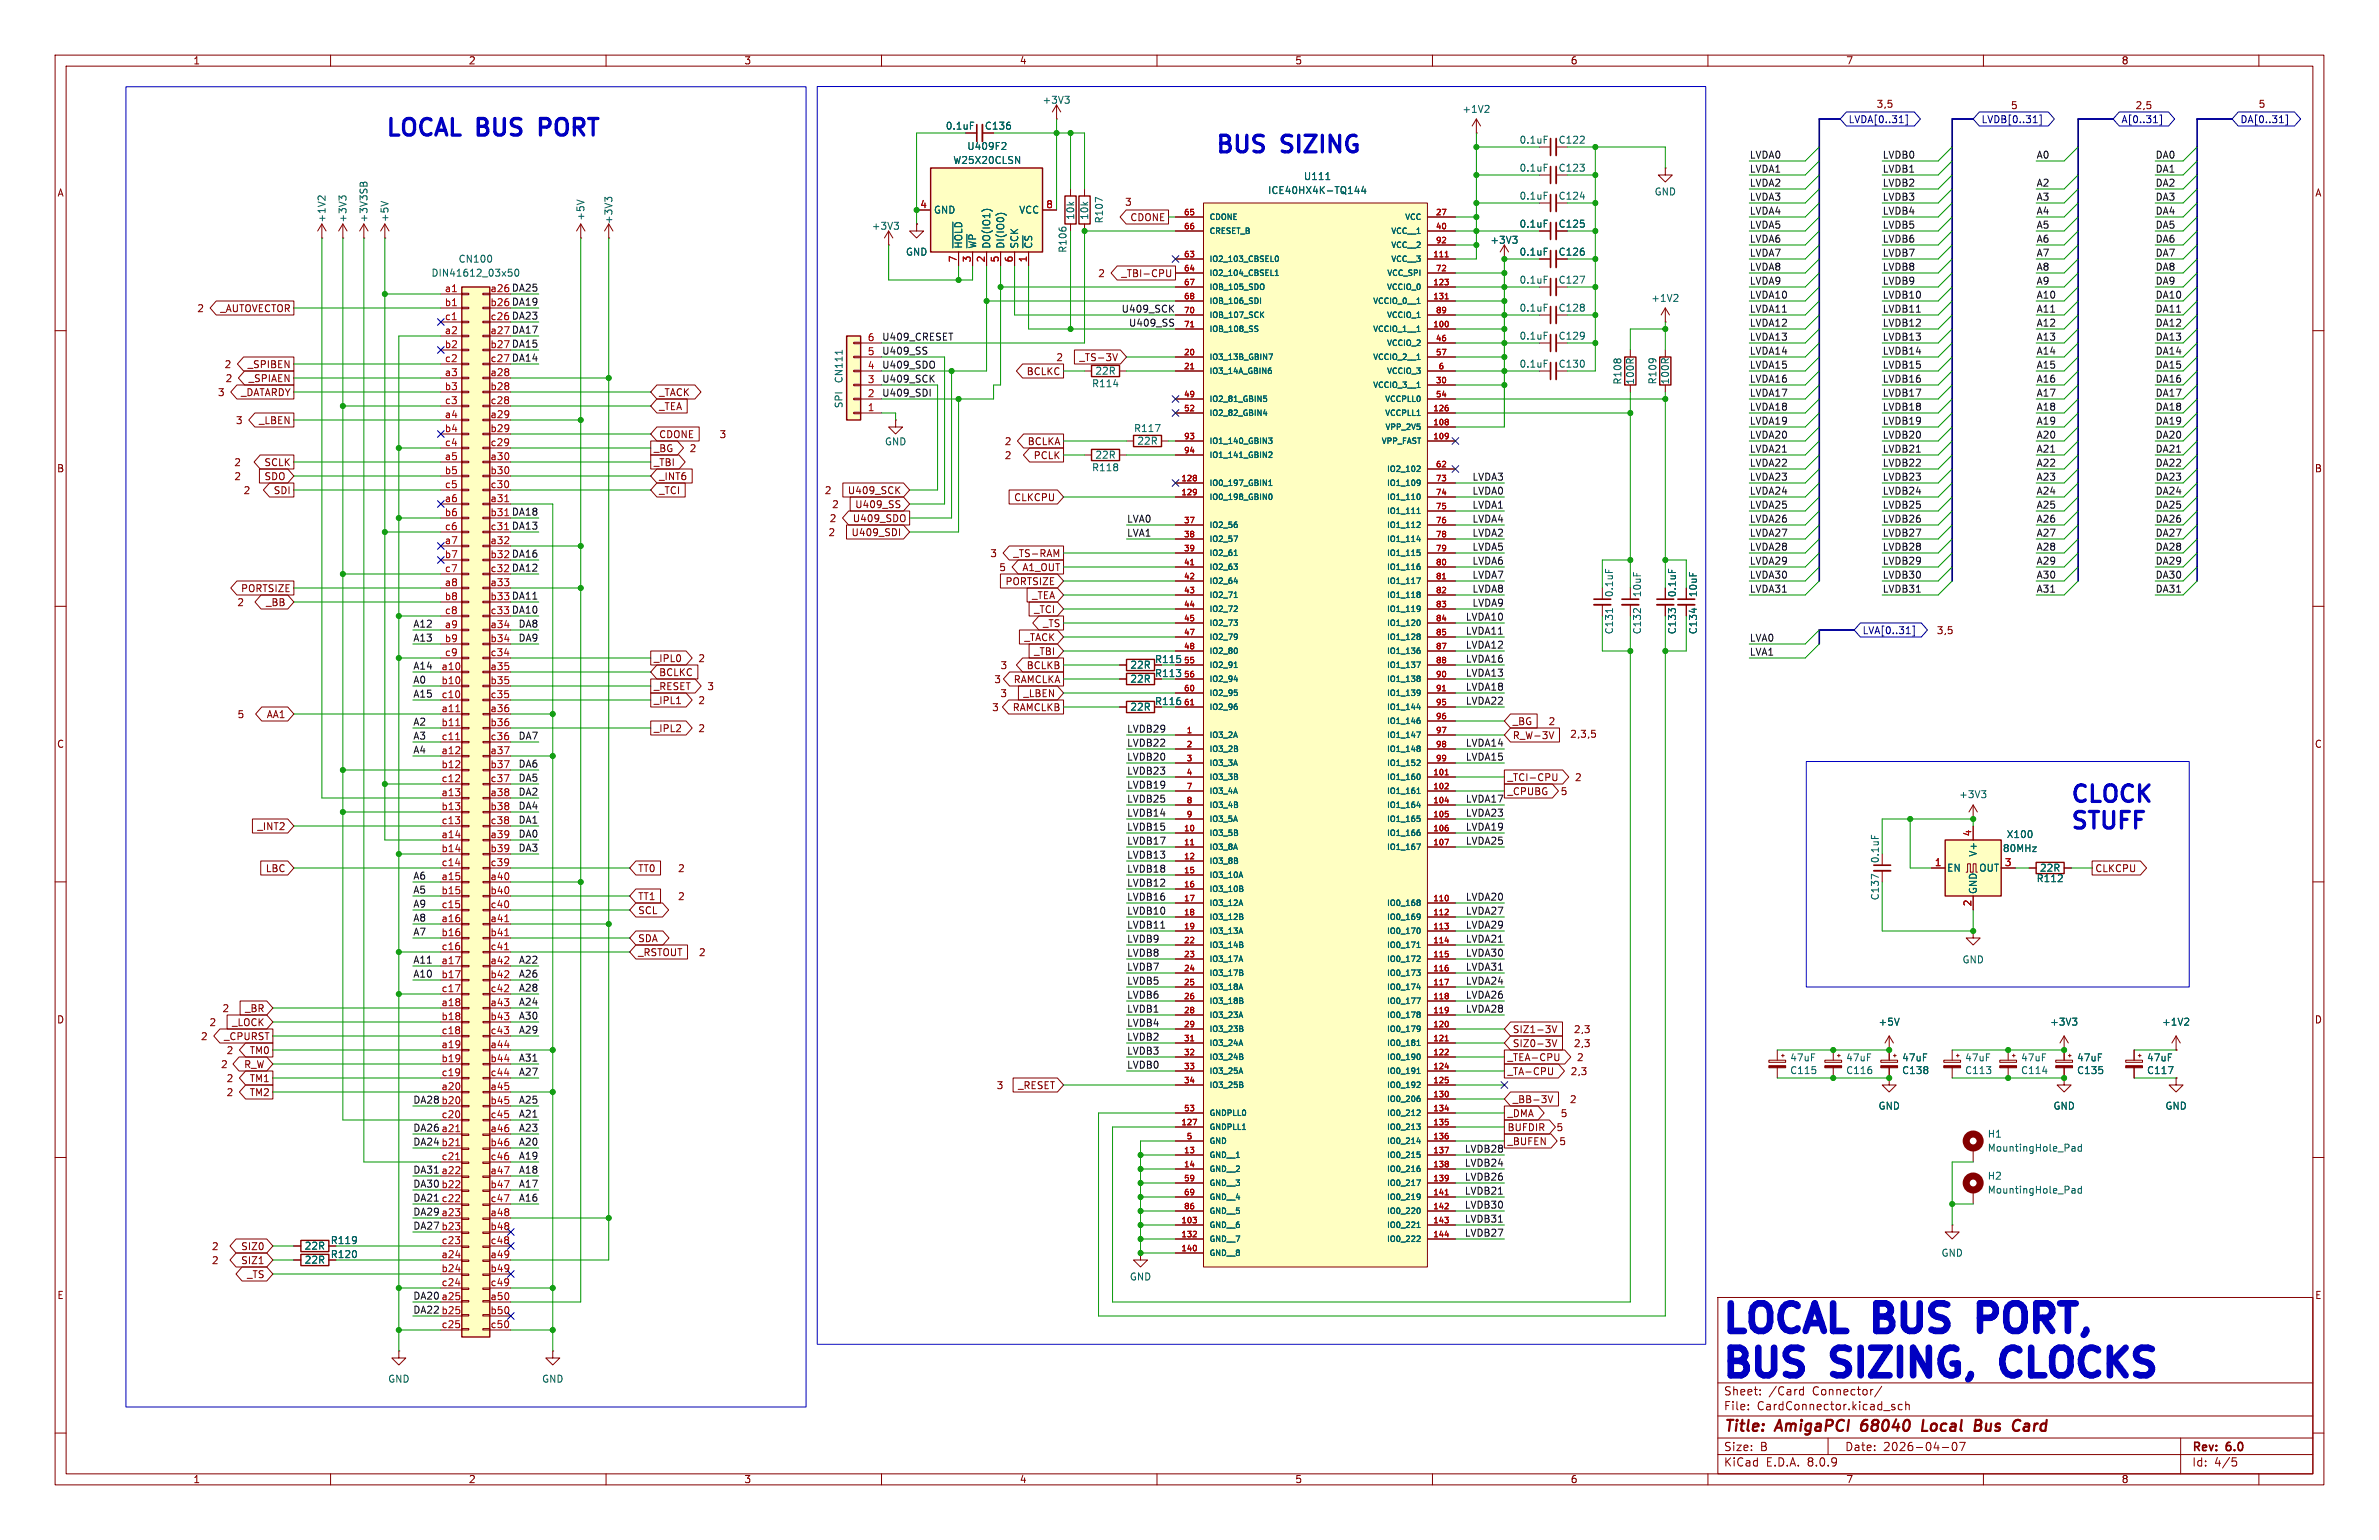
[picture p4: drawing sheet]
<svg xmlns="http://www.w3.org/2000/svg" width="432mm" height="279mm" viewBox="0 0 432 279" stroke-linecap="round" stroke-linejoin="round" font-family="sans-serif">
<defs><g id="words">
<g font-size="7" fill="#0000c2">
<text x="312.2" y="242.1">LOCAL</text>
<text x="341.2" y="242.1">BUS</text>
<text x="362.6" y="242.1">PORT,</text>
<text x="312.2" y="250.2">BUS</text>
<text x="333.6" y="250.2">SIZING,</text>
<text x="366.9" y="250.2">CLOCKS</text>
</g>
<g font-size="4.2" fill="#0000c2">
<text x="69.8" y="24.9">LOCAL BUS</text>
<text x="99.4" y="24.9">PORT</text>
<text x="220.5" y="27.9">BUS</text>
<text x="233" y="27.9">SIZING</text>
<text x="375.7" y="145.8">CLOCK</text>
<text x="375.7" y="150.6">STUFF</text>
</g>
<g font-size="2.8" fill="#840000">
<text x="312.8" y="260.3">Title:</text>
<text x="322.5" y="260.3">AmigaPCI</text>
<text x="338.7" y="260.3">68040</text>
<text x="350.5" y="260.3">Local</text>
<text x="360.9" y="260.3">Bus</text>
<text x="368.6" y="260.3">Card</text>
</g>
<g font-size="2.1" fill="#840000">
<text x="312.8" y="256.1">File:</text>
<text x="312.8" y="253.4">Sheet:</text>
<text x="318.9" y="256.1">CardConnector.kicad_sch</text>
<text x="321" y="253.4">/Card</text>
<text x="329" y="253.4">Connector/</text>
<text x="312.8" y="263.5">Size:</text>
<text x="319.5" y="263.5">B</text>
<text x="334.8" y="263.5">Date:</text>
<text x="341.8" y="263.5">2026-04-07</text>
<text x="397.8" y="263.7">Rev:</text>
<text x="404.2" y="263.7">6.0</text>
<text x="312.8" y="266.3">KiCad</text>
<text x="320.5" y="266.3">E.D.A.</text>
<text x="328.1" y="266.3">8.0.9</text>
<text x="397.8" y="266.3">Id:</text>
<text x="401.9" y="266.3">4/5</text>
</g>
<g font-size="1.8" fill="#840000">
<text x="35" y="11.9">1</text>
<text x="85" y="11.9">2</text>
<text x="135" y="11.9">3</text>
<text x="185" y="11.9">4</text>
<text x="235" y="11.9">5</text>
<text x="285" y="11.9">6</text>
<text x="335" y="11.9">7</text>
<text x="385" y="11.9">8</text>
<text x="178.7" y="23.7">C136</text>
<text x="340.5" y="19.8">3,5</text>
<text x="364.9" y="20">5</text>
<text x="387.5" y="20">2,5</text>
<text x="409.9" y="19.8">5</text>
<text x="10.3" y="35.9">A</text>
<text x="420.1" y="35.9">A</text>
<text x="204.1" y="37.5">3</text>
<text x="205.1" y="40.3">CDONE</text>
<text x="282.8" y="41.5">C125</text>
<text x="282.8" y="46.6">C126</text>
<text x="199.2" y="50.5">2</text>
<text x="203.4" y="50.5">_TBI-CPU</text>
<text x="35.7" y="56.8">2</text>
<text x="39.9" y="56.8">_AUTOVECTOR</text>
<text x="191.6" y="65.7">2</text>
<text x="195.8" y="65.7">_TS-3V</text>
<text x="40.7" y="67">2</text>
<text x="40.8" y="69.5">2</text>
<text x="44.9" y="67">_SPIBEN</text>
<text x="45" y="69.5">_SPIAEN</text>
<text x="186.3" y="68.3">BCLKC</text>
<text x="39.5" y="72.1">3</text>
<text x="42.7" y="77.2">3</text>
<text x="43.6" y="72.1">_DATARDY</text>
<text x="46.9" y="77.2">_LBEN</text>
<text x="119.5" y="74.6">_TEA</text>
<text x="119.5" y="72.1">_TACK</text>
<text x="118.6" y="82.2">_BG</text>
<text x="119.5" y="79.7">CDONE</text>
<text x="125.1" y="82.2">2</text>
<text x="130.5" y="79.7">3</text>
<text x="182.3" y="83.5">2</text>
<text x="182.3" y="81">2</text>
<text x="186.4" y="81">BCLKA</text>
<text x="187.5" y="83.5">PCLK</text>
<text x="10.3" y="85.9">B</text>
<text x="42.4" y="84.8">2</text>
<text x="42.4" y="87.3">2</text>
<text x="44.1" y="89.9">2</text>
<text x="47.9" y="84.8">SCLK</text>
<text x="47.9" y="87.3">SDO</text>
<text x="49.6" y="89.9">SDI</text>
<text x="118.6" y="84.8">_TBI</text>
<text x="119.5" y="87.3">_INT6</text>
<text x="119.5" y="89.9">_TCI</text>
<text x="149.6" y="89.9">2</text>
<text x="153.8" y="89.9">U409_SCK</text>
<text x="420.1" y="85.9">B</text>
<text x="150.5" y="94.9">2</text>
<text x="150.9" y="92.4">2</text>
<text x="154.7" y="94.9">U409_SDO</text>
<text x="155.1" y="92.4">U409_SS</text>
<text x="184" y="91.1">CLKCPU</text>
<text x="150.3" y="97.5">2</text>
<text x="154.5" y="97.5">U409_SDI</text>
<text x="179.6" y="101.3">3</text>
<text x="183.8" y="101.3">_TS-RAM</text>
<text x="43.6" y="107.6">PORTSIZE</text>
<text x="181.3" y="103.8">5</text>
<text x="182.4" y="106.4">PORTSIZE</text>
<text x="185.5" y="103.8">A1_OUT</text>
<text x="43" y="110.2">2</text>
<text x="48.2" y="110.2">_BB</text>
<text x="187.2" y="108.9">_TEA</text>
<text x="187.6" y="111.4">_TCI</text>
<text x="189.2" y="114">_TS</text>
<text x="185.8" y="116.5">_TACK</text>
<text x="187.6" y="119.1">_TBI</text>
<text x="351.4" y="115.3">3,5</text>
<text x="118.6" y="125.4">_RESET</text>
<text x="118.6" y="120.3">_IPL0</text>
<text x="119.5" y="122.9">BCLKC</text>
<text x="126.7" y="120.3">2</text>
<text x="128.3" y="125.4">3</text>
<text x="180.4" y="124.1">3</text>
<text x="181.5" y="121.6">3</text>
<text x="183.9" y="124.1">RAMCLKA</text>
<text x="186.3" y="121.6">BCLKB</text>
<text x="209.5" y="123">R113</text>
<text x="209.5" y="120.5">R115</text>
<text x="43" y="130.5">5</text>
<text x="48.3" y="130.5">AA1</text>
<text x="118.6" y="128">_IPL1</text>
<text x="126.7" y="128">2</text>
<text x="180" y="129.2">3</text>
<text x="181.5" y="126.7">3</text>
<text x="183.7" y="129.2">RAMCLKB</text>
<text x="185.7" y="126.7">_LBEN</text>
<text x="209.5" y="128.1">R116</text>
<text x="274.5" y="131.8">_BG</text>
<text x="281" y="131.8">2</text>
<text x="10.3" y="135.9">C</text>
<text x="118.6" y="133">_IPL2</text>
<text x="126.7" y="133">2</text>
<text x="274.5" y="134.3">R_W-3V</text>
<text x="284.9" y="134.1">2,3,5</text>
<text x="420.1" y="135.9">C</text>
<text x="273.5" y="141.9">_TCI-CPU</text>
<text x="285.8" y="141.9">2</text>
<text x="273.5" y="144.5">_CPUBG</text>
<text x="283.2" y="144.5">5</text>
<text x="46.6" y="150.8">_INT2</text>
<text x="48.1" y="158.4">LBC</text>
<text x="115.7" y="158.4">TT0</text>
<text x="123" y="158.4">2</text>
<text x="380.2" y="158.4">CLKCPU</text>
<text x="115.7" y="163.5">TT1</text>
<text x="115.7" y="166.1">SCL</text>
<text x="123" y="163.5">2</text>
<text x="115.7" y="173.7">_RSTOUT</text>
<text x="115.7" y="171.1">SDA</text>
<text x="126.8" y="173.7">2</text>
<text x="10.3" y="185.9">D</text>
<text x="40.3" y="183.8">2</text>
<text x="44.4" y="183.8">_BR</text>
<text x="420.1" y="185.9">D</text>
<text x="36.4" y="188.9">2</text>
<text x="37.9" y="186.4">2</text>
<text x="40.6" y="188.9">_CPURST</text>
<text x="41" y="191.5">2</text>
<text x="42" y="186.4">_LOCK</text>
<text x="45.2" y="191.5">TM0</text>
<text x="274.5" y="187.6">SIZ1-3V</text>
<text x="274.5" y="190.2">SIZ0-3V</text>
<text x="285.6" y="187.6">2,3</text>
<text x="285.6" y="190.2">2,3</text>
<text x="40" y="194">2</text>
<text x="41" y="196.5">2</text>
<text x="44.2" y="194">R_W</text>
<text x="45.2" y="196.5">TM1</text>
<text x="180.8" y="197.8">3</text>
<text x="184.7" y="197.8">_RESET</text>
<text x="273.5" y="192.7">_TEA-CPU</text>
<text x="273.5" y="195.3">_TA-CPU</text>
<text x="285" y="195.3">2,3</text>
<text x="286.1" y="192.7">2</text>
<text x="41" y="199.1">2</text>
<text x="45.2" y="199.1">TM2</text>
<text x="273.5" y="202.9">_DMA</text>
<text x="274.5" y="200.3">_BB-3V</text>
<text x="283.2" y="202.9">5</text>
<text x="284.8" y="200.3">2</text>
<text x="273.5" y="205.4">BUFDIR</text>
<text x="273.5" y="208">_BUFEN</text>
<text x="282.4" y="205.4">5</text>
<text x="282.9" y="208">5</text>
<text x="38.4" y="227">2</text>
<text x="43.7" y="227">SIZ0</text>
<text x="59.9" y="225.9">R119</text>
<text x="38.4" y="229.6">2</text>
<text x="43.7" y="229.6">SIZ1</text>
<text x="44.8" y="232.1">_TS</text>
<text x="59.9" y="228.4">R120</text>
<text x="10.3" y="235.9">E</text>
<text x="420.1" y="235.9">E</text>
<text x="35" y="269.3">1</text>
<text x="85" y="269.3">2</text>
<text x="135" y="269.3">3</text>
<text x="185" y="269.3">4</text>
<text x="235" y="269.3">5</text>
<text x="285" y="269.3">6</text>
<text x="335" y="269.3">7</text>
<text x="385" y="269.3">8</text>
</g>
<g font-size="1.8" fill="#006464">
<text x="171.6" y="23.7">0.1uF</text>
<text x="189.1" y="19">+3V3</text>
<text x="265.3" y="20.7">+1V2</text>
<text x="172.9" y="29.9">W25X20CLSN</text>
<text x="175.5" y="27.4">U409F2</text>
<text x="275.7" y="26.3">0.1uF</text>
<text x="282.8" y="26.3">C122</text>
<text x="230.1" y="35.4">ICE40HX4K-TQ144</text>
<text x="236.6" y="32.9">U111</text>
<text x="275.7" y="31.3">0.1uF</text>
<text x="282.8" y="31.3">C123</text>
<text x="300.2" y="35.7">GND</text>
<text x="59.3" y="40.5" transform="rotate(-90 59.3 40.5)">+1V2</text>
<text x="63.1" y="40.5" transform="rotate(-90 63.1 40.5)">+3V3</text>
<text x="66.9" y="40.5" transform="rotate(-90 66.9 40.5)">+3V3SB</text>
<text x="70.7" y="40.4" transform="rotate(-90 70.7 40.4)">+5V</text>
<text x="106.3" y="40.1" transform="rotate(-90 106.3 40.1)">+5V</text>
<text x="111.4" y="40.7" transform="rotate(-90 111.4 40.7)">+3V3</text>
<text x="158.1" y="41.9">+3V3</text>
<text x="169.4" y="39">GND</text>
<text x="184.9" y="39">VCC</text>
<text x="195.2" y="40" transform="rotate(-90 195.2 40)">10k</text>
<text x="197.7" y="40" transform="rotate(-90 197.7 40)">10k</text>
<text x="200.4" y="40.6" transform="rotate(-90 200.4 40.6)">R107</text>
<text x="275.7" y="41.5">0.1uF</text>
<text x="275.7" y="36.4">0.1uF</text>
<text x="282.8" y="36.4">C124</text>
<text x="83.1" y="47.9">CN100</text>
<text x="164.3" y="46.6">GND</text>
<text x="174.9" y="45.2" transform="rotate(-90 174.9 45.2)">~{HOLD}</text>
<text x="177.4" y="45.2" transform="rotate(-90 177.4 45.2)">~{WP}</text>
<text x="179.9" y="45.2" transform="rotate(-90 179.9 45.2)">DO(IO1)</text>
<text x="182.5" y="45.2" transform="rotate(-90 182.5 45.2)">DI(IO0)</text>
<text x="185" y="45.2" transform="rotate(-90 185 45.2)">SCK</text>
<text x="187.6" y="45.2" transform="rotate(-90 187.6 45.2)">~{CS}</text>
<text x="193.8" y="46" transform="rotate(-90 193.8 46)">R106</text>
<text x="270.4" y="44.4">+3V3</text>
<text x="275.7" y="46.6">0.1uF</text>
<text x="78.2" y="50.4">DIN41612_03x50</text>
<text x="275.7" y="51.7">0.1uF</text>
<text x="282.8" y="51.7">C127</text>
<text x="275.7" y="56.7">0.1uF</text>
<text x="282.8" y="56.7">C128</text>
<text x="299.6" y="55">+1V2</text>
<text x="275.7" y="61.8">0.1uF</text>
<text x="282.8" y="61.8">C129</text>
<text x="153.1" y="69.6" transform="rotate(-90 153.1 69.6)">CN111</text>
<text x="198.1" y="70.5">R114</text>
<text x="198.7" y="68.2">22R</text>
<text x="275.7" y="66.9">0.1uF</text>
<text x="282.8" y="66.9">C130</text>
<text x="294.5" y="69.9" transform="rotate(-90 294.5 69.9)">R108</text>
<text x="296.8" y="69.9" transform="rotate(-90 296.8 69.9)">100R</text>
<text x="300.8" y="69.8" transform="rotate(-90 300.8 69.8)">R109</text>
<text x="303.1" y="69.8" transform="rotate(-90 303.1 69.8)">100R</text>
<text x="153.1" y="74.2" transform="rotate(-90 153.1 74.2)">SPI</text>
<text x="160.5" y="81">GND</text>
<text x="198.7" y="83.4">22R</text>
<text x="205.7" y="78.6">R117</text>
<text x="206.3" y="80.9">22R</text>
<text x="198.1" y="85.7">R118</text>
<text x="293" y="108.4" transform="rotate(-90 293 108.4)">0.1uF</text>
<text x="298" y="108.4" transform="rotate(-90 298 108.4)">10uF</text>
<text x="304.4" y="108.4" transform="rotate(-90 304.4 108.4)">0.1uF</text>
<text x="308.2" y="108.4" transform="rotate(-90 308.2 108.4)">10uF</text>
<text x="293" y="115.2" transform="rotate(-90 293 115.2)">C131</text>
<text x="298" y="115.2" transform="rotate(-90 298 115.2)">C132</text>
<text x="304.4" y="115.2" transform="rotate(-90 304.4 115.2)">C133</text>
<text x="308.2" y="115.2" transform="rotate(-90 308.2 115.2)">C134</text>
<text x="205.1" y="124.1">22R</text>
<text x="205.1" y="121.5">22R</text>
<text x="205.1" y="129.1">22R</text>
<text x="355.5" y="145">+3V3</text>
<text x="359" y="155.5" transform="rotate(-90 359 155.5)">V+</text>
<text x="363.4" y="154.8">80MHz</text>
<text x="364.1" y="152.2">X100</text>
<text x="341.2" y="156.7" transform="rotate(-90 341.2 156.7)">0.1uF</text>
<text x="353.3" y="158.3">EN</text>
<text x="359.1" y="158.3">OUT</text>
<text x="369.6" y="160.2">R112</text>
<text x="370.2" y="158.3">22R</text>
<text x="341.2" y="163.4" transform="rotate(-90 341.2 163.4)">C137</text>
<text x="359" y="162.3" transform="rotate(-90 359 162.3)">GND</text>
<text x="356.1" y="175">GND</text>
<text x="340.9" y="186.3">+5V</text>
<text x="372" y="186.3">+3V3</text>
<text x="392.3" y="186.3">+1V2</text>
<text x="324.8" y="195.1">C115</text>
<text x="324.8" y="192.8">47uF</text>
<text x="335" y="195.1">C116</text>
<text x="335" y="192.8">47uF</text>
<text x="345.1" y="195.1">C138</text>
<text x="345.1" y="192.8">47uF</text>
<text x="356.6" y="195.1">C113</text>
<text x="356.6" y="192.8">47uF</text>
<text x="366.7" y="195.1">C114</text>
<text x="366.7" y="192.8">47uF</text>
<text x="376.9" y="195.1">C135</text>
<text x="376.9" y="192.8">47uF</text>
<text x="389.6" y="195.1">C117</text>
<text x="389.6" y="192.8">47uF</text>
<text x="340.9" y="201.5">GND</text>
<text x="372.6" y="201.5">GND</text>
<text x="392.9" y="201.5">GND</text>
<text x="360.7" y="206.6">H1</text>
<text x="360.7" y="209.1">MountingHole_Pad</text>
<text x="360.7" y="214.2">H2</text>
<text x="360.7" y="216.8">MountingHole_Pad</text>
<text x="55.2" y="226.9">22R</text>
<text x="55.2" y="229.5">22R</text>
<text x="205" y="232.5">GND</text>
<text x="352.3" y="228.2">GND</text>
<text x="70.4" y="251.1">GND</text>
<text x="98.3" y="251.1">GND</text>
</g>
<g font-size="1.8" fill="#000084">
<text x="335.4" y="22.5">LVDA[0..31]</text>
<text x="359.6" y="22.5">LVDB[0..31]</text>
<text x="385" y="22.5">A[0..31]</text>
<text x="406.6" y="22.5">DA[0..31]</text>
<text x="338" y="115.3">LVA[0..31]</text>
</g>
<g font-size="1.8" fill="#0f0f0f">
<text x="317.5" y="28.9">LVDA0</text>
<text x="341.6" y="28.9">LVDB0</text>
<text x="369.6" y="28.9">A0</text>
<text x="391.2" y="28.9">DA0</text>
<text x="317.5" y="33.9">LVDA2</text>
<text x="317.5" y="31.4">LVDA1</text>
<text x="341.6" y="31.4">LVDB1</text>
<text x="341.6" y="33.9">LVDB2</text>
<text x="369.6" y="33.9">A2</text>
<text x="391.2" y="33.9">DA2</text>
<text x="391.2" y="31.4">DA1</text>
<text x="317.5" y="36.5">LVDA3</text>
<text x="317.5" y="41.6">LVDA5</text>
<text x="317.5" y="39">LVDA4</text>
<text x="341.6" y="41.6">LVDB5</text>
<text x="341.6" y="39">LVDB4</text>
<text x="341.6" y="36.5">LVDB3</text>
<text x="369.6" y="36.5">A3</text>
<text x="369.6" y="39">A4</text>
<text x="369.6" y="41.6">A5</text>
<text x="391.2" y="36.5">DA3</text>
<text x="391.2" y="41.6">DA5</text>
<text x="391.2" y="39">DA4</text>
<text x="317.5" y="44.1">LVDA6</text>
<text x="317.5" y="46.6">LVDA7</text>
<text x="341.6" y="46.6">LVDB7</text>
<text x="341.6" y="44.1">LVDB6</text>
<text x="369.6" y="44.1">A6</text>
<text x="369.6" y="46.6">A7</text>
<text x="391.2" y="46.6">DA7</text>
<text x="391.2" y="44.1">DA6</text>
<text x="88.9" y="53.1">a26 DA25</text>
<text x="317.5" y="51.7">LVDA9</text>
<text x="317.5" y="49.2">LVDA8</text>
<text x="341.6" y="49.2">LVDB8</text>
<text x="341.6" y="51.7">LVDB9</text>
<text x="369.6" y="49.2">A8</text>
<text x="369.6" y="51.7">A9</text>
<text x="391.2" y="49.2">DA8</text>
<text x="391.2" y="51.7">DA9</text>
<text x="88.9" y="55.6">b26 DA19</text>
<text x="88.9" y="58.2">c26 DA23</text>
<text x="203.5" y="56.8">U409_SCK</text>
<text x="204.8" y="59.3">U409_SS</text>
<text x="317.5" y="54.3">LVDA10</text>
<text x="317.5" y="56.8">LVDA11</text>
<text x="317.5" y="59.3">LVDA12</text>
<text x="341.6" y="56.8">LVDB11</text>
<text x="341.6" y="54.3">LVDB10</text>
<text x="341.6" y="59.3">LVDB12</text>
<text x="369.6" y="56.8">A11</text>
<text x="369.6" y="54.3">A10</text>
<text x="369.6" y="59.3">A12</text>
<text x="391.2" y="54.3">DA10</text>
<text x="391.2" y="56.8">DA11</text>
<text x="391.2" y="59.3">DA12</text>
<text x="88.9" y="60.7">a27 DA17</text>
<text x="88.9" y="63.2">b27 DA15</text>
<text x="88.9" y="65.8">c27 DA14</text>
<text x="160" y="61.9">U409_CRESET</text>
<text x="160" y="64.4">U409_SS</text>
<text x="317.5" y="61.9">LVDA13</text>
<text x="317.5" y="64.4">LVDA14</text>
<text x="341.6" y="61.9">LVDB13</text>
<text x="341.6" y="64.4">LVDB14</text>
<text x="369.6" y="64.4">A14</text>
<text x="369.6" y="61.9">A13</text>
<text x="391.2" y="61.9">DA13</text>
<text x="391.2" y="64.4">DA14</text>
<text x="160" y="69.5">U409_SCK</text>
<text x="160" y="67">U409_SDO</text>
<text x="317.5" y="69.5">LVDA16</text>
<text x="317.5" y="67">LVDA15</text>
<text x="341.6" y="69.5">LVDB16</text>
<text x="341.6" y="67">LVDB15</text>
<text x="369.6" y="69.5">A16</text>
<text x="369.6" y="67">A15</text>
<text x="391.2" y="69.5">DA16</text>
<text x="391.2" y="67">DA15</text>
<text x="160" y="72">U409_SDI</text>
<text x="317.5" y="77.1">LVDA19</text>
<text x="317.5" y="74.6">LVDA18</text>
<text x="317.5" y="72">LVDA17</text>
<text x="341.6" y="72">LVDB17</text>
<text x="341.6" y="77.1">LVDB19</text>
<text x="341.6" y="74.6">LVDB18</text>
<text x="369.6" y="77.1">A19</text>
<text x="369.6" y="74.6">A18</text>
<text x="369.6" y="72">A17</text>
<text x="391.2" y="72">DA17</text>
<text x="391.2" y="74.6">DA18</text>
<text x="391.2" y="77.1">DA19</text>
<text x="317.5" y="82.2">LVDA21</text>
<text x="317.5" y="79.7">LVDA20</text>
<text x="341.6" y="82.2">LVDB21</text>
<text x="341.6" y="79.7">LVDB20</text>
<text x="369.6" y="82.2">A21</text>
<text x="369.6" y="79.7">A20</text>
<text x="391.2" y="82.2">DA21</text>
<text x="391.2" y="79.7">DA20</text>
<text x="267.2" y="89.8">LVDA0</text>
<text x="267.2" y="87.3">LVDA3</text>
<text x="317.5" y="89.8">LVDA24</text>
<text x="317.5" y="84.7">LVDA22</text>
<text x="317.5" y="87.3">LVDA23</text>
<text x="341.6" y="89.8">LVDB24</text>
<text x="341.6" y="87.3">LVDB23</text>
<text x="341.6" y="84.7">LVDB22</text>
<text x="369.6" y="89.8">A24</text>
<text x="369.6" y="87.3">A23</text>
<text x="369.6" y="84.7">A22</text>
<text x="391.2" y="84.7">DA22</text>
<text x="391.2" y="87.3">DA23</text>
<text x="391.2" y="89.8">DA24</text>
<text x="88.9" y="93.7">b31 DA18</text>
<text x="204.5" y="94.9">LVA0</text>
<text x="267.2" y="92.4">LVDA1</text>
<text x="267.2" y="94.9">LVDA4</text>
<text x="317.5" y="94.9">LVDA26</text>
<text x="317.5" y="92.4">LVDA25</text>
<text x="341.6" y="92.4">LVDB25</text>
<text x="341.6" y="94.9">LVDB26</text>
<text x="369.6" y="94.9">A26</text>
<text x="369.6" y="92.4">A25</text>
<text x="391.2" y="94.9">DA26</text>
<text x="391.2" y="92.4">DA25</text>
<text x="88.9" y="101.3">b32 DA16</text>
<text x="88.9" y="96.3">c31 DA13</text>
<text x="204.5" y="97.4">LVA1</text>
<text x="267.2" y="97.4">LVDA2</text>
<text x="267.2" y="100">LVDA5</text>
<text x="317.5" y="100">LVDA28</text>
<text x="317.5" y="97.4">LVDA27</text>
<text x="341.6" y="100">LVDB28</text>
<text x="341.6" y="97.4">LVDB27</text>
<text x="369.6" y="97.4">A27</text>
<text x="369.6" y="100">A28</text>
<text x="391.2" y="97.4">DA27</text>
<text x="391.2" y="100">DA28</text>
<text x="88.9" y="103.9">c32 DA12</text>
<text x="267.2" y="105.1">LVDA7</text>
<text x="267.2" y="102.5">LVDA6</text>
<text x="267.2" y="107.6">LVDA8</text>
<text x="317.5" y="102.5">LVDA29</text>
<text x="317.5" y="105.1">LVDA30</text>
<text x="317.5" y="107.6">LVDA31</text>
<text x="341.6" y="107.6">LVDB31</text>
<text x="341.6" y="102.5">LVDB29</text>
<text x="341.6" y="105.1">LVDB30</text>
<text x="369.6" y="107.6">A31</text>
<text x="369.6" y="102.5">A29</text>
<text x="369.6" y="105.1">A30</text>
<text x="391.2" y="102.5">DA29</text>
<text x="391.2" y="105.1">DA30</text>
<text x="391.2" y="107.6">DA31</text>
<text x="74.9" y="114">A12</text>
<text x="88.9" y="109">b33 DA11</text>
<text x="88.9" y="111.5">c33 DA10</text>
<text x="94" y="114">DA8</text>
<text x="266" y="112.7">LVDA10</text>
<text x="267.2" y="110.1">LVDA9</text>
<text x="74.9" y="116.5">A13</text>
<text x="94" y="116.5">DA9</text>
<text x="266" y="115.2">LVDA11</text>
<text x="266" y="117.8">LVDA12</text>
<text x="317.5" y="119">LVA1</text>
<text x="317.5" y="116.5">LVA0</text>
<text x="74.9" y="121.6">A14</text>
<text x="74.9" y="124.1">A0</text>
<text x="266" y="125.4">LVDA18</text>
<text x="266" y="122.8">LVDA13</text>
<text x="266" y="120.3">LVDA16</text>
<text x="74.9" y="131.7">A2</text>
<text x="74.9" y="126.7">A15</text>
<text x="266" y="127.9">LVDA22</text>
<text x="74.9" y="136.8">A4</text>
<text x="74.9" y="134.3">A3</text>
<text x="94" y="134.3">DA7</text>
<text x="204.5" y="135.5">LVDB22</text>
<text x="204.5" y="133">LVDB29</text>
<text x="266" y="135.5">LVDA14</text>
<text x="94" y="139.4">DA6</text>
<text x="94" y="141.9">DA5</text>
<text x="204.5" y="138.1">LVDB20</text>
<text x="204.5" y="140.6">LVDB23</text>
<text x="204.5" y="143.2">LVDB19</text>
<text x="266" y="138.1">LVDA15</text>
<text x="94" y="149.5">DA1</text>
<text x="94" y="144.4">DA2</text>
<text x="94" y="147">DA4</text>
<text x="204.5" y="145.7">LVDB25</text>
<text x="204.5" y="148.2">LVDB14</text>
<text x="266" y="145.7">LVDA17</text>
<text x="266" y="148.2">LVDA23</text>
<text x="94" y="152.1">DA0</text>
<text x="94" y="154.6">DA3</text>
<text x="204.5" y="150.8">LVDB15</text>
<text x="204.5" y="153.3">LVDB17</text>
<text x="204.5" y="155.9">LVDB13</text>
<text x="266" y="153.3">LVDA25</text>
<text x="266" y="150.8">LVDA19</text>
<text x="74.9" y="159.7">A6</text>
<text x="204.5" y="160.9">LVDB12</text>
<text x="204.5" y="158.4">LVDB18</text>
<text x="74.9" y="167.3">A8</text>
<text x="74.9" y="162.2">A5</text>
<text x="74.9" y="164.8">A9</text>
<text x="204.5" y="163.5">LVDB16</text>
<text x="204.5" y="166">LVDB10</text>
<text x="266" y="166">LVDA27</text>
<text x="266" y="163.5">LVDA20</text>
<text x="74.9" y="169.8">A7</text>
<text x="204.5" y="171.1">LVDB9</text>
<text x="204.5" y="173.6">LVDB8</text>
<text x="204.5" y="168.6">LVDB11</text>
<text x="266" y="173.6">LVDA30</text>
<text x="266" y="168.6">LVDA29</text>
<text x="266" y="171.1">LVDA21</text>
<text x="74.9" y="174.9">A11</text>
<text x="74.9" y="177.5">A10</text>
<text x="94.1" y="177.5">A26</text>
<text x="94.1" y="180">A28</text>
<text x="94.1" y="174.9">A22</text>
<text x="204.5" y="176.2">LVDB7</text>
<text x="204.5" y="178.7">LVDB5</text>
<text x="266" y="176.2">LVDA31</text>
<text x="266" y="178.7">LVDA24</text>
<text x="94.1" y="185.1">A30</text>
<text x="94.1" y="182.5">A24</text>
<text x="204.5" y="181.3">LVDB6</text>
<text x="204.5" y="183.8">LVDB1</text>
<text x="266" y="181.3">LVDA26</text>
<text x="266" y="183.8">LVDA28</text>
<text x="94.1" y="187.6">A29</text>
<text x="204.5" y="191.4">LVDB3</text>
<text x="204.5" y="188.9">LVDB2</text>
<text x="204.5" y="186.3">LVDB4</text>
<text x="94.1" y="195.2">A27</text>
<text x="94.1" y="192.7">A31</text>
<text x="204.5" y="194">LVDB0</text>
<text x="74.9" y="200.3">DA28 b20</text>
<text x="94.1" y="202.9">A21</text>
<text x="94.1" y="200.3">A25</text>
<text x="74.9" y="205.4">DA26 a21</text>
<text x="74.9" y="207.9">DA24 b21</text>
<text x="94.1" y="207.9">A20</text>
<text x="94.1" y="205.4">A23</text>
<text x="265.8" y="209.2">LVDB28</text>
<text x="74.9" y="213">DA31 a22</text>
<text x="74.9" y="215.6">DA30 b22</text>
<text x="94.1" y="213">A18</text>
<text x="94.1" y="215.6">A17</text>
<text x="94.1" y="210.5">A19</text>
<text x="265.8" y="211.7">LVDB24</text>
<text x="265.8" y="214.3">LVDB26</text>
<text x="74.9" y="218.1">DA21 c22</text>
<text x="74.9" y="220.6">DA29 a23</text>
<text x="94.1" y="218.1">A16</text>
<text x="265.8" y="221.9">LVDB31</text>
<text x="265.8" y="219.4">LVDB30</text>
<text x="265.8" y="216.8">LVDB21</text>
<text x="74.9" y="223.2">DA27 b23</text>
<text x="265.8" y="224.4">LVDB27</text>
<text x="74.9" y="235.9">DA20 a25</text>
<text x="74.9" y="238.4">DA22 b25</text>
</g>
<g font-size="1.8" fill="#a90000">
<text x="166.9" y="37.8">4</text>
<text x="189.8" y="37.8">8</text>
<text x="173.7" y="47.7" transform="rotate(-90 173.7 47.7)">7</text>
<text x="176.3" y="47.7" transform="rotate(-90 176.3 47.7)">3</text>
<text x="178.8" y="47.7" transform="rotate(-90 178.8 47.7)">2</text>
<text x="181.4" y="47.7" transform="rotate(-90 181.4 47.7)">5</text>
<text x="183.9" y="47.7" transform="rotate(-90 183.9 47.7)">6</text>
<text x="186.4" y="47.7" transform="rotate(-90 186.4 47.7)">1</text>
<text x="80.6" y="53.1">a1</text>
<text x="80.6" y="55.6">b1</text>
<text x="80.7" y="58.2">c1</text>
<text x="80.6" y="60.7">a2</text>
<text x="80.6" y="63.2">b2</text>
<text x="80.7" y="65.8">c2</text>
<text x="157.4" y="64.5">5</text>
<text x="157.4" y="62">6</text>
<text x="80.6" y="70.9">b3</text>
<text x="80.6" y="68.3">a3</text>
<text x="88.9" y="68.3">a28</text>
<text x="88.9" y="70.9">b28</text>
<text x="157.4" y="69.6">3</text>
<text x="157.4" y="67.1">4</text>
<text x="80.6" y="75.9">a4</text>
<text x="80.7" y="73.4">c3</text>
<text x="88.9" y="75.9">a29</text>
<text x="88.9" y="73.4">c28</text>
<text x="157.4" y="74.7">1</text>
<text x="157.4" y="72.1">2</text>
<text x="80.6" y="83.6">a5</text>
<text x="80.6" y="78.5">b4</text>
<text x="80.7" y="81">c4</text>
<text x="88.9" y="83.6">a30</text>
<text x="88.9" y="78.5">b29</text>
<text x="88.9" y="81">c29</text>
<text x="80.6" y="86.1">b5</text>
<text x="80.7" y="88.6">c5</text>
<text x="88.9" y="86.1">b30</text>
<text x="88.9" y="88.6">c30</text>
<text x="80.6" y="91.2">a6</text>
<text x="80.6" y="93.7">b6</text>
<text x="88.9" y="91.2">a31</text>
<text x="80.6" y="101.3">b7</text>
<text x="80.6" y="98.8">a7</text>
<text x="80.7" y="96.3">c6</text>
<text x="88.9" y="98.8">a32</text>
<text x="80.6" y="106.4">a8</text>
<text x="80.7" y="103.9">c7</text>
<text x="88.9" y="106.4">a33</text>
<text x="80.6" y="109">b8</text>
<text x="80.7" y="111.5">c8</text>
<text x="80.6" y="114">a9</text>
<text x="80.6" y="116.6">b9</text>
<text x="80.7" y="119.1">c9</text>
<text x="88.9" y="114">a34</text>
<text x="88.9" y="116.6">b34</text>
<text x="88.9" y="119.1">c34</text>
<text x="80" y="121.7">a10</text>
<text x="80" y="124.2">b10</text>
<text x="88.9" y="121.7">a35</text>
<text x="88.9" y="124.2">b35</text>
<text x="80" y="131.8">b11</text>
<text x="80" y="129.3">a11</text>
<text x="80.1" y="126.7">c10</text>
<text x="88.9" y="129.3">a36</text>
<text x="88.9" y="131.8">b36</text>
<text x="88.9" y="126.7">c35</text>
<text x="80" y="136.9">a12</text>
<text x="80.1" y="134.4">c11</text>
<text x="88.9" y="136.9">a37</text>
<text x="88.9" y="134.4">c36</text>
<text x="80" y="139.4">b12</text>
<text x="80.1" y="142">c12</text>
<text x="88.9" y="139.4">b37</text>
<text x="88.9" y="142">c37</text>
<text x="80" y="144.5">a13</text>
<text x="80" y="147.1">b13</text>
<text x="80.1" y="149.6">c13</text>
<text x="88.9" y="147.1">b38</text>
<text x="88.9" y="144.5">a38</text>
<text x="88.9" y="149.6">c38</text>
<text x="80" y="152.1">a14</text>
<text x="80" y="154.7">b14</text>
<text x="88.9" y="152.1">a39</text>
<text x="88.9" y="154.7">b39</text>
<text x="357.9" y="151.8" transform="rotate(-90 357.9 151.8)">4</text>
<text x="80" y="159.8">a15</text>
<text x="80.1" y="157.2">c14</text>
<text x="88.9" y="159.8">a40</text>
<text x="88.9" y="157.2">c39</text>
<text x="351.1" y="157.2">1</text>
<text x="363.8" y="157.2">3</text>
<text x="80" y="162.3">b15</text>
<text x="80" y="167.4">a16</text>
<text x="80.1" y="164.8">c15</text>
<text x="88.9" y="167.4">a41</text>
<text x="88.9" y="162.3">b40</text>
<text x="88.9" y="164.8">c40</text>
<text x="357.9" y="164.5" transform="rotate(-90 357.9 164.5)">2</text>
<text x="80" y="169.9">b16</text>
<text x="80.1" y="172.5">c16</text>
<text x="88.9" y="169.9">b41</text>
<text x="88.9" y="172.5">c41</text>
<text x="80" y="175">a17</text>
<text x="80" y="177.5">b17</text>
<text x="88.9" y="177.5">b42</text>
<text x="88.9" y="175">a42</text>
<text x="80" y="182.6">a18</text>
<text x="80" y="185.2">b18</text>
<text x="80.1" y="180.1">c17</text>
<text x="88.9" y="182.6">a43</text>
<text x="88.9" y="185.2">b43</text>
<text x="88.9" y="180.1">c42</text>
<text x="80" y="190.2">a19</text>
<text x="80.1" y="187.7">c18</text>
<text x="88.9" y="190.2">a44</text>
<text x="88.9" y="187.7">c43</text>
<text x="80" y="192.8">b19</text>
<text x="80" y="197.9">a20</text>
<text x="80.1" y="195.3">c19</text>
<text x="88.9" y="192.8">b44</text>
<text x="88.9" y="197.9">a45</text>
<text x="88.9" y="195.3">c44</text>
<text x="80.1" y="202.9">c20</text>
<text x="88.9" y="200.4">b45</text>
<text x="88.9" y="202.9">c45</text>
<text x="88.9" y="205.5">a46</text>
<text x="88.9" y="208">b46</text>
<text x="80.1" y="210.6">c21</text>
<text x="88.9" y="213.1">a47</text>
<text x="88.9" y="215.6">b47</text>
<text x="88.9" y="210.6">c46</text>
<text x="88.9" y="220.7">a48</text>
<text x="88.9" y="218.2">c47</text>
<text x="80.1" y="225.8">c23</text>
<text x="88.9" y="223.3">b48</text>
<text x="88.9" y="225.8">c48</text>
<text x="80" y="228.3">a24</text>
<text x="80" y="230.9">b24</text>
<text x="80.1" y="233.4">c24</text>
<text x="88.9" y="228.3">a49</text>
<text x="88.9" y="230.9">b49</text>
<text x="88.9" y="233.4">c49</text>
<text x="88.9" y="236">a50</text>
<text x="88.9" y="238.5">b50</text>
<text x="80.1" y="241">c25</text>
<text x="88.9" y="241">c50</text>
</g>
<g font-size="1.4" fill="#a90000">
<text x="214.8" y="39.1">65</text>
<text x="214.8" y="41.7">66</text>
<text x="260.5" y="39.1">27</text>
<text x="260.5" y="41.7">40</text>
<text x="214.8" y="46.7">63</text>
<text x="260" y="46.7">111</text>
<text x="260.5" y="44.2">92</text>
<text x="214.8" y="49.3">64</text>
<text x="214.8" y="51.8">67</text>
<text x="260" y="51.8">123</text>
<text x="260.5" y="49.3">72</text>
<text x="214.8" y="54.4">68</text>
<text x="214.8" y="56.9">70</text>
<text x="214.8" y="59.4">71</text>
<text x="260" y="59.4">100</text>
<text x="260" y="54.4">131</text>
<text x="260.5" y="56.9">89</text>
<text x="214.8" y="64.5">20</text>
<text x="260.5" y="62">46</text>
<text x="260.5" y="64.5">57</text>
<text x="214.8" y="67.1">21</text>
<text x="260.5" y="69.6">30</text>
<text x="261" y="67.1">6</text>
<text x="214.8" y="72.1">49</text>
<text x="214.8" y="74.7">52</text>
<text x="260" y="77.2">108</text>
<text x="260" y="74.7">126</text>
<text x="260.5" y="72.1">54</text>
<text x="214.8" y="79.8">93</text>
<text x="214.8" y="82.3">94</text>
<text x="260" y="79.8">109</text>
<text x="214.3" y="87.4">128</text>
<text x="214.3" y="89.9">129</text>
<text x="260.5" y="84.8">62</text>
<text x="260.5" y="87.4">73</text>
<text x="260.5" y="89.9">74</text>
<text x="214.8" y="95">37</text>
<text x="260.5" y="92.5">75</text>
<text x="260.5" y="95">76</text>
<text x="214.8" y="97.5">38</text>
<text x="214.8" y="100.1">39</text>
<text x="260.5" y="97.5">78</text>
<text x="260.5" y="100.1">79</text>
<text x="214.8" y="102.6">41</text>
<text x="214.8" y="105.2">42</text>
<text x="214.8" y="107.7">43</text>
<text x="260.5" y="102.6">80</text>
<text x="260.5" y="105.2">81</text>
<text x="260.5" y="107.7">82</text>
<text x="214.8" y="110.2">44</text>
<text x="214.8" y="112.8">45</text>
<text x="260.5" y="110.2">83</text>
<text x="260.5" y="112.8">84</text>
<text x="214.8" y="115.3">47</text>
<text x="214.8" y="117.9">48</text>
<text x="260.5" y="115.3">85</text>
<text x="260.5" y="117.9">87</text>
<text x="214.8" y="120.4">55</text>
<text x="214.8" y="122.9">56</text>
<text x="214.8" y="125.5">60</text>
<text x="260.5" y="120.4">88</text>
<text x="260.5" y="122.9">90</text>
<text x="260.5" y="125.5">91</text>
<text x="214.8" y="128">61</text>
<text x="260.5" y="128">95</text>
<text x="260.5" y="130.6">96</text>
<text x="215.3" y="133.1">1</text>
<text x="215.3" y="135.6">2</text>
<text x="260.5" y="133.1">97</text>
<text x="260.5" y="135.6">98</text>
<text x="215.3" y="138.2">3</text>
<text x="215.3" y="140.7">4</text>
<text x="215.3" y="143.3">7</text>
<text x="260" y="140.7">101</text>
<text x="260" y="143.3">102</text>
<text x="260.5" y="138.2">99</text>
<text x="215.3" y="145.8">8</text>
<text x="215.3" y="148.3">9</text>
<text x="260" y="145.8">104</text>
<text x="260" y="148.3">105</text>
<text x="214.8" y="150.9">10</text>
<text x="214.8" y="153.4">11</text>
<text x="214.8" y="156">12</text>
<text x="260" y="150.9">106</text>
<text x="260" y="153.4">107</text>
<text x="214.8" y="158.5">15</text>
<text x="214.8" y="161">16</text>
<text x="214.8" y="163.6">17</text>
<text x="214.8" y="166.1">18</text>
<text x="260" y="163.6">110</text>
<text x="260" y="166.1">112</text>
<text x="214.8" y="168.7">19</text>
<text x="214.8" y="171.2">22</text>
<text x="214.8" y="173.7">23</text>
<text x="260" y="168.7">113</text>
<text x="260" y="171.2">114</text>
<text x="260" y="173.7">115</text>
<text x="214.8" y="176.3">24</text>
<text x="214.8" y="178.8">25</text>
<text x="260" y="176.3">116</text>
<text x="260" y="178.8">117</text>
<text x="214.8" y="181.4">26</text>
<text x="214.8" y="183.9">28</text>
<text x="260" y="181.4">118</text>
<text x="260" y="183.9">119</text>
<text x="214.8" y="186.4">29</text>
<text x="214.8" y="189">31</text>
<text x="214.8" y="191.5">32</text>
<text x="260" y="186.4">120</text>
<text x="260" y="189">121</text>
<text x="260" y="191.5">122</text>
<text x="214.8" y="194.1">33</text>
<text x="214.8" y="196.6">34</text>
<text x="260" y="194.1">124</text>
<text x="260" y="196.6">125</text>
<text x="214.8" y="201.7">53</text>
<text x="260" y="199.1">130</text>
<text x="260" y="201.7">134</text>
<text x="214.3" y="204.2">127</text>
<text x="214.8" y="209.3">13</text>
<text x="215.3" y="206.8">5</text>
<text x="260" y="204.2">135</text>
<text x="260" y="206.8">136</text>
<text x="260" y="209.3">137</text>
<text x="214.8" y="211.8">14</text>
<text x="214.8" y="214.4">59</text>
<text x="260" y="211.8">138</text>
<text x="260" y="214.4">139</text>
<text x="214.3" y="222">103</text>
<text x="214.8" y="216.9">69</text>
<text x="214.8" y="219.5">86</text>
<text x="260" y="216.9">141</text>
<text x="260" y="219.5">142</text>
<text x="260" y="222">143</text>
<text x="214.3" y="224.5">132</text>
<text x="214.3" y="227.1">140</text>
<text x="260" y="224.5">144</text>
</g>
<g font-size="1.4" fill="#006464">
<text x="219.5" y="40.1">CDONE</text>
<text x="254.9" y="40.1">VCC</text>
<text x="219.5" y="47.7">IO2_103_CBSEL0</text>
<text x="219.5" y="42.6">CRESET_B</text>
<text x="252.4" y="47.7">VCC__3</text>
<text x="252.4" y="42.6">VCC__1</text>
<text x="252.4" y="45.2">VCC__2</text>
<text x="219.5" y="50.3">IO2_104_CBSEL1</text>
<text x="219.5" y="52.8">IOB_105_SDO</text>
<text x="251.6" y="52.8">VCCIO_0</text>
<text x="251.7" y="50.3">VCC_SPI</text>
<text x="219.5" y="55.3">IOB_106_SDI</text>
<text x="219.5" y="57.9">IOB_107_SCK</text>
<text x="249.1" y="55.3">VCCIO_0__1</text>
<text x="251.6" y="57.9">VCCIO_1</text>
<text x="219.5" y="65.5">IO3_13B_GBIN7</text>
<text x="219.5" y="60.4">IOB_108_SS</text>
<text x="249.1" y="60.4">VCCIO_1__1</text>
<text x="249.1" y="65.5">VCCIO_2__1</text>
<text x="251.6" y="63">VCCIO_2</text>
<text x="219.5" y="68">IO3_14A_GBIN6</text>
<text x="249.1" y="70.6">VCCIO_3__1</text>
<text x="251.6" y="68">VCCIO_3</text>
<text x="219.5" y="73.1">IO2_81_GBIN5</text>
<text x="219.5" y="75.7">IO2_82_GBIN4</text>
<text x="251.3" y="75.7">VCCPLL1</text>
<text x="251.3" y="73.1">VCCPLL0</text>
<text x="219.5" y="80.7">IO1_140_GBIN3</text>
<text x="219.5" y="83.3">IO1_141_GBIN2</text>
<text x="250.6" y="80.7">VPP_FAST</text>
<text x="251.3" y="78.2">VPP_2V5</text>
<text x="219.5" y="88.4">IO0_197_GBIN1</text>
<text x="251.6" y="85.8">IO2_102</text>
<text x="251.6" y="88.4">IO1_109</text>
<text x="219.5" y="90.9">IO0_198_GBIN0</text>
<text x="219.5" y="96">IO2_56</text>
<text x="251.6" y="90.9">IO1_110</text>
<text x="251.6" y="93.4">IO1_111</text>
<text x="251.6" y="96">IO1_112</text>
<text x="219.5" y="98.5">IO2_57</text>
<text x="219.5" y="101.1">IO2_61</text>
<text x="251.6" y="98.5">IO1_114</text>
<text x="251.6" y="101.1">IO1_115</text>
<text x="219.5" y="103.6">IO2_63</text>
<text x="219.5" y="106.1">IO2_64</text>
<text x="251.6" y="103.6">IO1_116</text>
<text x="251.6" y="106.1">IO1_117</text>
<text x="219.5" y="108.7">IO2_71</text>
<text x="219.5" y="111.2">IO2_72</text>
<text x="219.5" y="113.8">IO2_73</text>
<text x="251.6" y="108.7">IO1_118</text>
<text x="251.6" y="111.2">IO1_119</text>
<text x="251.6" y="113.8">IO1_120</text>
<text x="219.5" y="116.3">IO2_79</text>
<text x="219.5" y="118.8">IO2_80</text>
<text x="251.6" y="116.3">IO1_128</text>
<text x="251.6" y="118.8">IO1_136</text>
<text x="219.5" y="121.4">IO2_91</text>
<text x="219.5" y="123.9">IO2_94</text>
<text x="251.6" y="121.4">IO1_137</text>
<text x="251.6" y="123.9">IO1_138</text>
<text x="219.5" y="126.5">IO2_95</text>
<text x="219.5" y="129">IO2_96</text>
<text x="251.6" y="126.5">IO1_139</text>
<text x="251.6" y="129">IO1_144</text>
<text x="251.6" y="131.5">IO1_146</text>
<text x="219.5" y="134.1">IO3_2A</text>
<text x="219.5" y="136.6">IO3_2B</text>
<text x="251.6" y="134.1">IO1_147</text>
<text x="251.6" y="136.6">IO1_148</text>
<text x="219.5" y="139.2">IO3_3A</text>
<text x="219.5" y="141.7">IO3_3B</text>
<text x="251.6" y="141.7">IO1_160</text>
<text x="251.6" y="139.2">IO1_152</text>
<text x="219.5" y="144.2">IO3_4A</text>
<text x="219.5" y="146.8">IO3_4B</text>
<text x="219.5" y="149.3">IO3_5A</text>
<text x="251.6" y="144.2">IO1_161</text>
<text x="251.6" y="146.8">IO1_164</text>
<text x="251.6" y="149.3">IO1_165</text>
<text x="219.5" y="151.9">IO3_5B</text>
<text x="219.5" y="154.4">IO3_8A</text>
<text x="251.6" y="151.9">IO1_166</text>
<text x="251.6" y="154.4">IO1_167</text>
<text x="219.5" y="156.9">IO3_8B</text>
<text x="219.5" y="159.5">IO3_10A</text>
<text x="219.5" y="162">IO3_10B</text>
<text x="219.5" y="164.6">IO3_12A</text>
<text x="219.5" y="167.1">IO3_12B</text>
<text x="251.6" y="164.6">IO0_168</text>
<text x="251.6" y="167.1">IO0_169</text>
<text x="219.5" y="169.6">IO3_13A</text>
<text x="219.5" y="172.2">IO3_14B</text>
<text x="251.6" y="169.6">IO0_170</text>
<text x="251.6" y="172.2">IO0_171</text>
<text x="219.5" y="174.7">IO3_17A</text>
<text x="219.5" y="177.3">IO3_17B</text>
<text x="219.5" y="179.8">IO3_18A</text>
<text x="251.6" y="174.7">IO0_172</text>
<text x="251.6" y="177.3">IO0_173</text>
<text x="251.6" y="179.8">IO0_174</text>
<text x="219.5" y="182.3">IO3_18B</text>
<text x="219.5" y="184.9">IO3_23A</text>
<text x="251.6" y="182.3">IO0_177</text>
<text x="251.6" y="184.9">IO0_178</text>
<text x="219.5" y="187.4">IO3_23B</text>
<text x="219.5" y="190">IO3_24A</text>
<text x="251.6" y="187.4">IO0_179</text>
<text x="251.6" y="190">IO0_181</text>
<text x="219.5" y="192.5">IO3_24B</text>
<text x="219.5" y="195">IO3_25A</text>
<text x="219.5" y="197.6">IO3_25B</text>
<text x="251.6" y="192.5">IO0_190</text>
<text x="251.6" y="195">IO0_191</text>
<text x="251.6" y="197.6">IO0_192</text>
<text x="219.5" y="202.7">GNDPLL0</text>
<text x="251.6" y="200.1">IO0_206</text>
<text x="251.6" y="202.7">IO0_212</text>
<text x="219.5" y="205.2">GNDPLL1</text>
<text x="219.5" y="207.7">GND</text>
<text x="251.6" y="205.2">IO0_213</text>
<text x="251.6" y="207.7">IO0_214</text>
<text x="219.5" y="210.3">GND__1</text>
<text x="219.5" y="212.8">GND__2</text>
<text x="219.5" y="215.4">GND__3</text>
<text x="251.6" y="210.3">IO0_215</text>
<text x="251.6" y="212.8">IO0_216</text>
<text x="251.6" y="215.4">IO0_217</text>
<text x="219.5" y="217.9">GND__4</text>
<text x="219.5" y="220.4">GND__5</text>
<text x="251.6" y="217.9">IO0_219</text>
<text x="251.6" y="220.4">IO0_220</text>
<text x="219.5" y="223">GND__6</text>
<text x="219.5" y="225.5">GND__7</text>
<text x="251.6" y="223">IO0_221</text>
<text x="251.6" y="225.5">IO0_222</text>
<text x="219.5" y="228.1">GND__8</text>
</g>
</g></defs>
<g fill="none" stroke="#840000" stroke-width=".18">
<path d="M10 10h411.8v259.4h-411.8zM12 12h407.8v255.4h-407.8zM60 10v2M110 10v2M160 10v2M210 10v2M260 10v2M310 10v2M360 10v2M410 10v2M279.4 26.7h2M10 60h2"/>
<path d="M419.8 60h2M10 110h2M419.8 110h2M203.2 123.2h1.3M10 160h2M419.8 160h2M10 210h2M419.8 210h2M311.8 235.4h108v32h-108zM10 260h2M311.8 256.9h108M311.8 250.9h108"/>
<path d="M317.3 255.6v.2M317.3 254.9v.1M319.5 252.9v.2M326.7 252.9l.2 .2 .4-.1M327.3 251.6v1.5M343.4 255.2l.5 .2 .1 .1-.1 .2-.4 .1M343.4 254.9h.5M345.3 254.9l-.5-.1-.3 .3v.4l.2 .2h.6M345.9 254.9l.2-.1 .4 .1v.9M345.9 254.3v1.5M419.8 260h2M60 267.4v2"/>
<path d="M110 267.4v2M160 267.4v2M210 267.4v2M260 267.4v2M310 267.4v2M311.8 263.9h108M311.8 260.9h108M331.8 260.9v3M352.5 262.6h1.2M354.5 261.8l.2-.1a.8 .8 0 0 1 .5 .7 .8 .8 0 0 1-.5 .8l-.2-.2-.2-.4zM355.7 261.7h1l-.7 1.5M360 267.4v2"/>
<path d="M395.8 260.9v6.5M405.2 264.5h.7M405.3 265.1h.4l.3 .2-.2 .6-.5 .1M410 267.4v2"/>
</g>
<path d="M338 258.1l-.2 1.1 .3 .4M338.1 258.5l-.3 .2M349.1 257.6l-.2 2h.9M358.5 258.6h.7M358.6 257.6h.7a.49 .49 0 0 1 .3 .5 .49 .49 0 0 1-.4 .5M359.2 258.6l.3 .1a.58 .58 0 0 1-.4 .9h-.7M368.1 258.3l-.6 .1M368.1 258.8h-.5a.4 .4 0 0 0-.3 .4 .4 .4 0 0 0 .2 .4h.5" fill="none" stroke="#840000" stroke-width=".4"/>
<path d="M282.4 25.1v3.1" fill="none" stroke="#840000" stroke-width=".33"/>
<path d="M281.4 25.1v3.1" fill="none" stroke="#840000" stroke-width=".3"/>
<path d="M280.3 24.7h.6" fill="none" stroke="#006464" stroke-width=".18"/>
<path d="M204.5 122.2h5v2h-5z" fill="none" stroke="#840000" stroke-width=".25"/>
<path d="M218.4 36.8h40.7v193.1h-40.7z" fill="#ffffc2"/>
<g fill="none" stroke="#840000" stroke-width=".18">
<path d="M191.8 19.1l-.8 1.2M191.8 19.1v2.5M191.8 19.1l.7 1.2M191.8 21.6h.1M194.3 34.3v1.3M196.8 34.3v1.3M213.4 39.4h5M218.4 36.8h40.7v193.1h-40.7zM259.1 39.4h5.1M268 24.1h.1M268 21.6l-.8 1.3M268 21.6v2.5"/>
<path d="M268 21.6l.7 1.3M279.4 36.8h2M279.4 31.8h2M302.3 30.5v1.3h1.2l-1.2 1.2-1.3-1.2h1.3M302.3 30.5h.1M194.3 40.6v1.3M196.8 40.6v1.3M213.4 59.7h5M213.4 47h5M213.4 52.1h5M213.4 54.6h5M213.4 41.9h5"/>
<path d="M213.4 49.5h5M213.4 57.2h5M259.1 59.7h5.1M259.1 47h5.1M259.1 52.1h5.1M259.1 54.6h5.1M259.1 41.9h5.1M259.1 49.5h5.1M259.1 57.2h5.1M259.1 44.5h5.1M273 47h.1M273 44.5l-.7 1.2"/>
<path d="M273 44.5v2.5M273 44.5l.8 1.2M279.4 41.9h2M279.4 57.2h2M162.6 76.2v1.3h1.2l-1.2 1.2-1.3-1.2h1.3M162.6 76.2h.1M196.8 67.3h1.3M203.2 67.3h1.3M213.4 74.9h5M213.4 64.8h5M213.4 67.3h5M213.4 72.4h5"/>
<path d="M259.1 77.5h5.1M259.1 74.9h5.1M259.1 64.8h5.1M259.1 67.3h5.1M259.1 69.9h5.1M259.1 62.2h5.1M259.1 72.4h5.1M279.4 67.3h2M279.4 62.2h2M302.3 63.5v1.3M302.3 69.9v1.2M204.5 80h1.2"/>
<path d="M210.8 80h1.3M213.4 80h5M213.4 87.6h5M213.4 90.2h5M213.4 95.3h5M213.4 97.8h5M213.4 82.6h5M259.1 80h5.1M259.1 87.6h5.1M259.1 90.2h5.1M259.1 95.3h5.1M259.1 97.8h5.1"/>
<path d="M259.1 85.1h5.1M259.1 92.7h5.1M213.4 100.3h5M213.4 102.9h5M213.4 105.4h5M213.4 108h5M213.4 110.5h5M213.4 113h5M213.4 115.6h5M213.4 118.1h5M259.1 100.3h5.1M259.1 102.9h5.1"/>
<path d="M259.1 105.4h5.1M259.1 108h5.1M259.1 110.5h5.1M259.1 113h5.1M259.1 115.6h5.1M259.1 118.1h5.1M203.2 128.3h1.3M213.4 133.4h5M213.4 135.9h5M213.4 138.4h5M213.4 120.7h5M213.4 123.2h5"/>
<path d="M213.4 125.7h5M213.4 128.3h5M259.1 133.4h5.1M259.1 135.9h5.1M259.1 138.4h5.1M259.1 120.7h5.1M259.1 123.2h5.1M259.1 125.7h5.1M259.1 128.3h5.1M259.1 130.8h5.1M213.4 151.1h5M213.4 141h5"/>
<path d="M213.4 143.5h5M213.4 146.1h5M213.4 148.6h5M213.4 153.7h5M213.4 156.2h5M213.4 158.8h5M259.1 151.1h5.1M259.1 141h5.1M259.1 143.5h5.1M259.1 146.1h5.1M259.1 148.6h5.1M259.1 153.7h5.1"/>
<path d="M213.4 163.8h5M213.4 166.4h5M213.4 168.9h5M213.4 171.5h5M213.4 174h5M213.4 176.5h5M213.4 179.1h5M213.4 161.3h5M259.1 163.8h5.1M259.1 166.4h5.1M259.1 168.9h5.1M259.1 171.5h5.1"/>
<path d="M259.1 174h5.1M259.1 176.5h5.1M259.1 179.1h5.1M213.4 181.6h5M213.4 184.2h5M213.4 186.7h5M213.4 189.2h5M213.4 191.8h5M213.4 194.3h5M213.4 196.9h5M259.1 181.6h5.1M259.1 184.2h5.1"/>
<path d="M259.1 186.7h5.1M259.1 189.2h5.1M259.1 191.8h5.1M259.1 194.3h5.1M259.1 196.9h5.1M259.1 199.4h5.1M213.4 204.5h5M213.4 209.6h5M213.4 201.9h5M213.4 207h5M213.4 212.1h5M213.4 214.6h5"/>
<path d="M213.4 217.2h5M213.4 219.7h5M259.1 204.5h5.1M259.1 209.6h5.1M259.1 201.9h5.1M259.1 207h5.1M259.1 212.1h5.1M259.1 214.6h5.1M259.1 217.2h5.1M259.1 219.7h5.1M53.3 226.1h1.3M53.3 228.6h1.3"/>
<path d="M207 227.3v1.3h1.3l-1.3 1.3-1.3-1.3h1.3M207 227.3h.1M213.4 222.3h5M213.4 224.8h5M213.4 227.3h5M259.1 222.3h5.1M259.1 224.8h5.1M72.4 245.1v1.3h1.3l-1.3 1.3-1.3-1.3h1.3M72.4 245.1h.1M100.3 245.1v1.3h-1.2l1.2 1.3 1.3-1.3h-1.3M100.3 245.1h.1"/>
</g>
<g fill="none" stroke="#006464" stroke-width=".18">
<path d="M193.3 17.5h.8l-.5 .5M193.8 18l.3 .2v.3l-.3 .2M270 19.1l.3 .3-.1 .3-.7 .7h.8M200.1 36.4l-1.3-.6v.9M240.7 32.6h.7M246.2 33.8l-.3 .9h.8M246.5 34.3v.8M247.5 33.8l-.3 .9h.7M247.8 34.3v.8M280.3 39.9h.6M280.3 34.9h.6M280.3 29.8h.6"/>
<path d="M286.8 35.7h.8M227.9 59.1l.4 .1M228.1 59.7l.2 .2-.2 .3M228.8 54.1v1M228.9 57l.5 .6M229.3 51.6l.1 .3-.1 .6M229.4 56.6l-.6 .6M231.5 50h.5M231.5 49.3l.2-.3v1M231.5 46.6l.2-.2a.54 .54 0 0 1 .4 .5 .54 .54 0 0 1-.4 .6l-.2-.2M257.2 55.1h.6M274.6 42.9h.7l-.4 .5"/>
<path d="M275.1 43.4l.2 .2v.3l-.2 .2M280.3 55.2h.6M202.1 69.8h.8M209.7 77h.8l-.5 1.3M229.3 75.1h.7M229.4 71.8h.5M229.5 72.2h.2l.2 .2v.4l-.4 .1M229.8 74.7v.7M230.2 79.5h.7l-.4 .3 .3 .1v.5h-.5M230.3 64.2h.7l-.5 1M230.4 67.1l.4 .2-.1 .4-.3 .1M230.5 66.8h.2"/>
<path d="M257.2 60.2h.6M257.2 70.3h.6M257.2 65.2h.6M280.3 60.3h.6M280.3 65.3h.6M224 97.2h.6l-.4 1.1M224.5 95.1l.1 .2-.1 .4M230.3 88.1h.6M230.3 87.4l.3-.3v1M230.3 82.1l.4-.1 .2 .3-.7 .7h.7M230.3 89.8l.2-.2a.54 .54 0 0 1 .4 .5 .54 .54 0 0 1-.4 .5l-.2-.2M257.2 92.4l.3-.2v1"/>
<path d="M257.2 93.2h.6M257.2 97.9h.6M257.2 99.8h.5M257.3 84.5l.4 .1 .1 .2-.7 .8h.7M257.3 94.7h.4l.1 .3-.7 .7h.7M257.4 87.1l.4 .2-.1 .6-.2 .2M257.4 89.6a.54 .54 0 0 1 .4 .5 .54 .54 0 0 1-.4 .5M257.7 97.6v.7M257.8 87.5l-.4 .2M224 102.3h.6l-.4 .4M224 112.5h.6l-.4 .4M224 100.8h.6"/>
<path d="M224 105.5h.6M224 108.4h.6M224.5 110v.4l-.5 .6h.6M224.5 115.1l.1 .5-.2 .3M224.5 117.7l.1 .2-.1 .6M224.5 102.8v.4M224.5 113v.4M224.6 115.5l-.1 .1M257.1 104.9h.7l-.4 1M257.3 100.2h.3l.2 .2-.1 .3-.4 .1M257.4 102.7l.4 .2-.1 .3-.3 .1M257.4 107.4l.4 .2-.2 .2"/>
<path d="M257.4 109.9l.4 .2-.1 .6-.2 .3M257.4 115l.4 .2-.2 .3M257.4 117.9l.4 .2-.1 .4-.3 .1M257.4 107.8h.2M257.4 115.5h.2M257.4 112.5a.54 .54 0 0 1 .4 .5 .54 .54 0 0 1-.4 .5M257.5 102.3h.2M257.5 117.6h.2M257.6 107.8l.2 .4-.4 .2M257.6 115.5l.2 .3-.4 .2M257.8 110.4l-.4 .2M224 121.1h.6"/>
<path d="M224 123.3h.6M224.1 125.2h.4M224.5 125.6l.1 .2-.1 .3M224.5 128.2l.1 .1-.1 .4M257.1 120.1h.7l-.4 1M257.1 132.8h.7l-.4 1M257.2 128.4h.6M257.3 137.9h.4l.1 .3-.7 .7h.7M257.4 122.6l.4 .2-.2 .3M257.4 125.2l.4 .2-.1 .6-.2 .2M257.4 130.6l.4 .2-.1 .4-.3 .1M257.4 135.3l.4 .2-.2 .3"/>
<path d="M257.4 123.1h.2M257.4 135.8h.2M257.5 130.3h.2M257.6 123.1l.2 .4-.4 .2M257.6 135.8l.2 .4-.4 .2M257.7 128.1v.6M257.8 125.6l-.4 .2M225.2 158.2l.4 1M257.1 153.1h.7l-.4 1M257.2 144h.6M257.2 143.2l.3-.2v1M257.2 146.2h.6"/>
<path d="M257.2 148h.5M257.3 148.4h.3l.2 .2-.1 .4-.4 .1M257.4 151l.4 .2-.1 .3-.3 .1M257.4 140.4a.54 .54 0 0 1 .4 .5 .54 .54 0 0 1-.4 .5M257.5 150.6h.2M257.7 145.8v.7M225.2 163.3l.4 1M225.2 168.4l.4 1M225.2 173.4l.4 1.1M225.2 178.5l.4 1M225.4 161.2l.2 .2-.2 .4M225.4 166.3l.2 .2-.2 .3"/>
<path d="M225.4 171.4l.2 .2-.2 .3M225.4 176.5l.2 .2-.2 .3M225.5 160.8l.1 .1-.1 .3M225.5 165.9l.1 .1-.1 .3M225.5 170.9l.1 .2-.1 .2M225.5 176l.1 .2-.1 .2M257.1 176h.7l-.4 .4 .3 .1 .1 .3-.2 .2h-.3M257.2 171.2l.3-.3v1M257.2 171.9h.6M257.2 179.2h.6M257.3 173.4l.4 .1 .1 .2-.7 .8h.7M257.4 163.3l.4 .2-.2 .2"/>
<path d="M257.4 165.8l.4 .2-.1 .6-.2 .2M257.4 163.7h.2M257.4 168.4a.54 .54 0 0 1 .4 .5 .54 .54 0 0 1-.4 .5M257.6 163.7l.2 .4-.4 .2M257.7 178.9v.6M257.8 166.3l-.4 .1M225.2 183.6l.4 1M225.2 188.7l.4 1M225.2 193.8l.4 1M225.4 181.5l.2 .2-.2 .4M225.4 186.6l.2 .2-.2 .4M225.4 191.7l.2 .2-.2 .3"/>
<path d="M225.4 196.8l.2 .2-.2 .3M225.5 181.1l.1 .1-.1 .3M225.5 186.2l.1 .1-.1 .3M225.5 191.3l.1 .1-.1 .3M225.5 196.3l.1 .2-.1 .2M257.1 181.1h.7l-.4 1M257.2 189l.3-.3v1M257.2 194l.3-.2v1M257.2 189.7h.6M257.2 194.8h.6M257.3 196.3h.4l.1 .3-.7 .7h.7M257.4 183.6l.4 .2-.2 .2"/>
<path d="M257.4 186.1l.4 .2-.1 .6-.2 .3M257.4 199.2l.4 .2-.1 .4-.3 .1M257.4 184h.2M257.4 191.2a.54 .54 0 0 1 .4 .5 .54 .54 0 0 1-.4 .5M257.5 198.8h.2M257.6 184l.2 .4-.4 .2M257.8 186.6l-.4 .2M257.1 203.9h.7l-.4 .4 .3 .1 .1 .3-.2 .2h-.3M257.1 214.1h.7l-.4 1M257.2 207.1h.6M257.2 209h.5M257.3 201.4h.4l.1 .3-.7 .7h.7"/>
<path d="M257.3 209.4h.3l.2 .2-.1 .3-.4 .1M257.4 211.9l.4 .2-.1 .4-.3 .1M257.4 216.6l.4 .2-.1 .6-.2 .2M257.4 219.2a.54 .54 0 0 1 .4 .5 .54 .54 0 0 1-.4 .5M257.5 211.5h.2M257.7 206.8v.7M257.8 217.1l-.4 .1M257.2 222l.3-.3v1M257.2 222.7h.6M257.3 224.2l.4 .1 .1 .2-.7 .8h.7"/>
</g>
<g fill="none" stroke="#a90000" stroke-width=".18">
<path d="M216.1 59.3h.6M262.2 50.7h.7l-.4 .4M262.3 46.6h.6M262.3 54.2h.6M262.8 58.5v.6M262.8 51.2v.4M216.1 66.9h.6M262.8 74v.4M262.8 76.2v.2M262.8 76.6v.4M262.8 78.7v.7M262.9 79l-.1 .1"/>
<path d="M217.1 86.3v.3M217.1 86.8v.3M217.1 88.9v.6M217.2 89.2l-.1 .1M216.1 102.5h.6M261.8 105h.6M216.1 127.9h.6M261.8 125.3h.6M216.1 153.3h.6M262.2 152.3h.7l-.4 1M262.3 140.6h.6M262.3 145.3h.6"/>
<path d="M262.8 142.2v.3l-.6 .6h.7M262.8 147.7v.4M262.8 150.2v.4M262.2 167.5h.7l-.4 .4M262.2 177.7h.7l-.4 1M262.3 170.7h.6M262.8 165v.4l-.6 .6h.7M262.8 162.6v.7M262.8 168v.4M262.8 173.1v.4M262.8 175.6v.4M216.1 188.8h.6"/>
<path d="M262.3 188.8h.6M262.3 193.6h.6M262.8 190.4v.4l-.6 .6h.7M262.8 180.3v.2M262.8 180.7v.4M262.8 182.8v.7M262.8 185.5v.6M262.8 195.9v.5M262.8 198.2v.6M262.9 183.2l-.1 .1M216.5 203.1h.7l-.4 1M262.2 208.1h.7l-.4 1.1"/>
<path d="M262.3 201.2h.6M262.3 216.8h.6M262.8 218.4v.3l-.6 .6h.7M262.8 203.6v.4M262.8 206.1v.4M262.8 210.8v.2M262.8 211.2v.4M262.8 213.3v.7M262.9 213.7l-.1 .1M216.5 220.8h.7l-.4 .4M217.1 223.4v.4l-.6 .6h.7M217.1 221.3v.5"/>
<path d="M217.1 226.1v.7M262.2 220.8h.7l-.4 .4M262.3 224.1h.6M262.8 221.3v.5"/>
</g>
<path d="M193.3 35.6h2v5h-2zM195.8 35.6h2.1v5h-2.1zM198.1 66.3h5.1v2h-5.1zM205.7 79h5.1v2h-5.1zM301.2 64.8h2.1v5.1h-2.1zM204.5 127.3h5v2h-5zM54.6 225h5.1v2.1h-5.1zM54.6 227.6h5.1v2h-5.1z" fill="none" stroke="#840000" stroke-width=".25"/>
<path d="M282.4 30.2v3.1M282.4 35.3v3.1M282.4 40.4v3M282.4 55.6v3.1M282.4 60.7v3.1M282.4 65.8v3" fill="none" stroke="#840000" stroke-width=".33"/>
<path d="M281.4 30.2v3.1M281.4 35.3v3.1M281.4 40.4v3M281.4 55.6v3.1M281.4 60.7v3.1M281.4 65.8v3" fill="none" stroke="#840000" stroke-width=".3"/>
<path d="M168.9 30.5h20.3v15.2h-20.3z" fill="#ffffc2"/>
<path d="M168.9 30.5h20.3v15.2h-20.3zM294.9 64.8h2v5.1h-2z" fill="none" stroke="#840000" stroke-width=".25"/>
<g fill="none" stroke="#840000" stroke-width=".18">
<path d="M166.4 38.1h2.5M175.3 24.1h2M189.2 38.1h2.6M58.4 43.2h.1M58.4 40.6l-.7 1.3M58.4 40.6v2.6M58.4 40.6l.8 1.3M62.2 43.2h.1M62.2 40.6l-.7 1.3M62.2 40.6v2.6M62.2 40.6l.8 1.3M66 43.2h.1"/>
<path d="M66 40.6l-.7 1.3M66 40.6v2.6M66 40.6l.8 1.3M69.8 43.2h.1M69.8 40.6l-.7 1.3M69.8 40.6v2.6M69.8 40.6l.8 1.3M105.4 43.2h.1M105.4 40.6l.8 1.3M105.4 40.6v2.6M105.4 40.6l-.8 1.3M110.5 43.2h.1"/>
<path d="M110.5 40.6l.8 1.3M110.5 40.6v2.6M110.5 40.6l-.8 1.3M161.3 44.5h.1M161.3 41.9l-.8 1.3M161.3 41.9v2.6M161.3 41.9l.8 1.3M166.4 40.6v1.3h1.2l-1.2 1.3-1.3-1.3h1.3M166.4 40.6h.1M174 45.7v2.6M176.5 45.7v2.6M179.1 45.7v2.6"/>
<path d="M181.6 45.7v2.6M184.1 45.7v2.6M186.7 45.7v2.6M279.4 47h2M295.9 63.5v1.3M295.9 69.9v1.2"/>
</g>
<g fill="none" stroke="#006464" stroke-width=".18">
<path d="M59 35.5v.8l-.7-.7-.3-.1-.3 .3M62 35.8l.3-.3h.3l.2 .3M62 36l-.5-.5v.8M66 33.3l.2-.3 .3 .1 .1 .7M66 33.3l-.3-.2-.2 .1-.2 .6M66 33.3v.5M69.2 36.5l1.2 .5M104.7 36.3l1.3 .4M110.3 36.2l-.5-.4v.8M110.3 36l.2-.2h.3l.3 .2M176.1 22.2h.6M178.7 38h.9"/>
<path d="M180.8 39a1.49 1.49 0 0 1 1.8 0M182 25.9h.5l.1 .3-.8 .9h.8M184.3 28.4l.8 1.3v-1.3M162.3 40.3h.8l-.4 .5M162.8 40.8l.3 .3v.3l-.3 .2M172.9 40.3v4.7M280.3 45h.6"/>
</g>
<path d="M178.3 22.6v3.1M282.4 45.5v3" fill="none" stroke="#840000" stroke-width=".33"/>
<path d="M177.3 22.6v3.1M281.4 45.5v3" fill="none" stroke="#840000" stroke-width=".3"/>
<path d="M83.8 52.1h5.1v190.5h-5.1z" fill="#ffffc2"/>
<g fill="none" stroke="#840000" stroke-width=".18">
<path d="M80 53.3h3.8M80 55.9h3.8M80 58.4h3.8M83.8 58.3h1.3v.2h-1.3zM83.8 55.8h1.3v.2h-1.3zM83.8 53.2h1.3v.3h-1.3zM87.6 58.3h1.3v.2h-1.3zM87.6 55.8h1.3v.2h-1.3zM87.6 53.2h1.3v.3h-1.3zM88.9 53.3h3.8M88.9 55.9h3.8M88.9 58.4h3.8"/>
<path d="M279.4 52.1h2M302.3 58.4h.1M302.3 55.9l-.8 1.3M302.3 55.9v2.5M302.3 55.9l.7 1.3M80 61h3.8M80 68.6h3.8M80 76.2h3.8M80 63.5h3.8M80 71.1h3.8M80 78.7h3.8M80 66h3.8"/>
<path d="M80 73.7h3.8M83.8 78.6h1.3v.3h-1.3zM83.8 76.1h1.3v.2h-1.3zM83.8 73.5h1.3v.3h-1.3zM83.8 71h1.3v.2h-1.3zM83.8 68.5h1.3v.2h-1.3zM83.8 65.9h1.3v.3h-1.3zM83.8 63.4h1.3v.2h-1.3zM83.8 60.8h1.3v.3h-1.3zM87.6 78.6h1.3v.3h-1.3zM87.6 76.1h1.3v.2h-1.3zM87.6 73.5h1.3v.3h-1.3z"/>
<path d="M87.6 71h1.3v.2h-1.3zM87.6 68.5h1.3v.2h-1.3zM87.6 65.9h1.3v.3h-1.3zM87.6 63.4h1.3v.2h-1.3zM87.6 60.8h1.3v.3h-1.3zM88.9 61h3.8M88.9 68.6h3.8M88.9 76.2h3.8M88.9 63.5h3.8M88.9 71.1h3.8M88.9 78.7h3.8M88.9 66h3.8"/>
<path d="M88.9 73.7h3.8M80 83.8h3.8M80 91.4h3.8M80 99.1h3.8M80 94h3.8M80 86.4h3.8M80 81.3h3.8M80 88.9h3.8M80 96.5h3.8M83.8 98.9h1.3v.3h-1.3zM83.8 96.4h1.3v.2h-1.3zM83.8 93.9h1.3v.2h-1.3z"/>
<path d="M83.8 91.3h1.3v.3h-1.3zM83.8 88.8h1.3v.2h-1.3zM83.8 86.2h1.3v.3h-1.3zM83.8 83.7h1.3v.2h-1.3zM83.8 81.2h1.3v.2h-1.3zM87.6 98.9h1.3v.3h-1.3zM87.6 96.4h1.3v.2h-1.3zM87.6 93.9h1.3v.2h-1.3zM87.6 91.3h1.3v.3h-1.3zM87.6 88.8h1.3v.2h-1.3zM87.6 86.2h1.3v.3h-1.3zM87.6 83.7h1.3v.2h-1.3z"/>
<path d="M87.6 81.2h1.3v.2h-1.3zM88.9 83.8h3.8M88.9 91.4h3.8M88.9 99.1h3.8M88.9 94h3.8M88.9 86.4h3.8M88.9 81.3h3.8M88.9 88.9h3.8M88.9 96.5h3.8M80 106.7h3.8M80 114.3h3.8M80 101.6h3.8"/>
<path d="M80 109.2h3.8M80 116.8h3.8M80 104.1h3.8M80 111.8h3.8M80 119.4h3.8M83.8 119.3h1.3v.2h-1.3zM83.8 116.7h1.3v.3h-1.3zM83.8 114.2h1.3v.2h-1.3zM83.8 111.6h1.3v.3h-1.3zM83.8 109.1h1.3v.2h-1.3zM83.8 106.6h1.3v.2h-1.3zM83.8 104h1.3v.3h-1.3z"/>
<path d="M83.8 101.5h1.3v.2h-1.3zM87.6 119.3h1.3v.2h-1.3zM87.6 116.7h1.3v.3h-1.3zM87.6 114.2h1.3v.2h-1.3zM87.6 111.6h1.3v.3h-1.3zM87.6 109.1h1.3v.2h-1.3zM87.6 106.6h1.3v.2h-1.3zM87.6 104h1.3v.3h-1.3zM87.6 101.5h1.3v.2h-1.3zM88.9 106.7h3.8M88.9 114.3h3.8M88.9 101.6h3.8"/>
<path d="M88.9 109.2h3.8M88.9 116.8h3.8M88.9 104.1h3.8M88.9 111.8h3.8M88.9 119.4h3.8M80 121.9h3.8M80 129.5h3.8M80 137.2h3.8M80 124.5h3.8M80 132.1h3.8M80 139.7h3.8M80 127h3.8"/>
<path d="M80 134.6h3.8M83.8 126.9h1.3v.2h-1.3zM83.8 124.3h1.3v.3h-1.3zM83.8 121.8h1.3v.2h-1.3zM83.9 139.6h1.2v.2h-1.2zM83.9 137.1h1.2v.2h-1.2zM83.9 134.5h1.2v.3h-1.2zM83.9 132h1.2v.2h-1.2zM83.9 129.4h1.2v.3h-1.2zM87.6 126.9h1.3v.2h-1.3zM87.6 124.3h1.3v.3h-1.3zM87.6 121.8h1.3v.2h-1.3z"/>
<path d="M87.7 139.6h1.2v.2h-1.2zM87.7 137.1h1.2v.2h-1.2zM87.7 134.5h1.2v.3h-1.2zM87.7 132h1.2v.2h-1.2zM87.7 129.4h1.2v.3h-1.2zM88.9 121.9h3.8M88.9 129.5h3.8M88.9 137.2h3.8M88.9 124.5h3.8M88.9 132.1h3.8M88.9 139.7h3.8M88.9 127h3.8"/>
<path d="M88.9 134.6h3.8M80 144.8h3.8M80 152.4h3.8M80 154.9h3.8M80 147.3h3.8M80 142.2h3.8M80 149.9h3.8M80 157.5h3.8M83.9 159.9h1.2v.3h-1.2zM83.9 157.4h1.2v.2h-1.2zM83.9 154.8h1.2v.3h-1.2zM83.9 152.3h1.2v.2h-1.2z"/>
<path d="M83.9 149.8h1.2v.2h-1.2zM83.9 147.2h1.2v.3h-1.2zM83.9 144.7h1.2v.2h-1.2zM83.9 142.1h1.2v.3h-1.2zM87.7 159.9h1.2v.3h-1.2zM87.7 157.4h1.2v.2h-1.2zM87.7 154.8h1.2v.3h-1.2zM87.7 152.3h1.2v.2h-1.2zM87.7 149.8h1.2v.2h-1.2zM87.7 147.2h1.2v.3h-1.2zM87.7 144.7h1.2v.2h-1.2zM87.7 142.1h1.2v.3h-1.2z"/>
<path d="M88.9 144.8h3.8M88.9 152.4h3.8M88.9 154.9h3.8M88.9 147.3h3.8M88.9 142.2h3.8M88.9 149.9h3.8M88.9 157.5h3.8M80 160h3.8M80 175.3h3.8M80 167.6h3.8M80 162.6h3.8M80 170.2h3.8"/>
<path d="M80 177.8h3.8M80 165.1h3.8M80 172.7h3.8M83.9 177.7h1.2v.2h-1.2zM83.9 175.2h1.2v.2h-1.2zM83.9 172.6h1.2v.3h-1.2zM83.9 170.1h1.2v.2h-1.2zM83.9 167.5h1.2v.3h-1.2zM83.9 165h1.2v.2h-1.2zM83.9 162.5h1.2v.2h-1.2zM87.7 177.7h1.2v.2h-1.2zM87.7 175.2h1.2v.2h-1.2z"/>
<path d="M87.7 172.6h1.2v.3h-1.2zM87.7 170.1h1.2v.2h-1.2zM87.7 167.5h1.2v.3h-1.2zM87.7 165h1.2v.2h-1.2zM87.7 162.5h1.2v.2h-1.2zM88.9 160h3.8M88.9 175.3h3.8M88.9 167.6h3.8M88.9 162.6h3.8M88.9 170.2h3.8M88.9 177.8h3.8M88.9 165.1h3.8"/>
<path d="M88.9 172.7h3.8M80 182.9h3.8M80 190.5h3.8M80 185.4h3.8M80 193h3.8M80 180.3h3.8M80 188h3.8M80 195.6h3.8M80 198.1h3.8M83.9 198h1.2v.3h-1.2zM83.9 195.5h1.2v.2h-1.2zM83.9 192.9h1.2v.3h-1.2z"/>
<path d="M83.9 190.4h1.2v.2h-1.2zM83.9 187.9h1.2v.2h-1.2zM83.9 185.3h1.2v.3h-1.2zM83.9 182.8h1.2v.2h-1.2zM83.9 180.2h1.2v.3h-1.2zM87.7 198h1.2v.3h-1.2zM87.7 195.5h1.2v.2h-1.2zM87.7 192.9h1.2v.3h-1.2zM87.7 190.4h1.2v.2h-1.2zM87.7 187.9h1.2v.2h-1.2zM87.7 185.3h1.2v.3h-1.2zM87.7 182.8h1.2v.2h-1.2z"/>
<path d="M87.7 180.2h1.2v.3h-1.2zM88.9 182.9h3.8M88.9 190.5h3.8M88.9 185.4h3.8M88.9 193h3.8M88.9 180.3h3.8M88.9 188h3.8M88.9 195.6h3.8M88.9 198.1h3.8M385.8 192.4h3.1v.3h-3.1zM387.3 190.5v1.9M387.3 193.7v1.9"/>
<path d="M388.1 191.5h.5M388.4 191.3v.5M395 195.6v1.3h1.2l-1.2 1.2-1.3-1.2h1.3M395 195.6h.1M395 190.5h.1M395 188l-.8 1.2M395 188v2.5M395 188l.7 1.2M80 205.7h3.8M80 213.4h3.8M80 200.7h3.8M80 215.9h3.8"/>
<path d="M80 203.2h3.8M80 210.8h3.8M80 218.4h3.8M80 208.3h3.8M83.8 218.4h1.3v.3h-1.3zM83.8 215.9h1.3v.3h-1.3zM83.8 213.4h1.3v.2h-1.3zM83.8 210.8h1.3v.3h-1.3zM83.8 208.3h1.3v.2h-1.3zM83.8 205.7h1.3v.3h-1.3zM83.9 203.1h1.2v.2h-1.2zM83.9 200.6h1.2v.2h-1.2z"/>
<path d="M87.6 218.4h1.3v.3h-1.3zM87.6 215.9h1.3v.3h-1.3zM87.6 213.4h1.3v.2h-1.3zM87.6 210.8h1.3v.3h-1.3zM87.6 208.3h1.3v.2h-1.3zM87.6 205.7h1.3v.3h-1.3zM87.7 203.1h1.2v.2h-1.2zM87.7 200.6h1.2v.2h-1.2zM88.9 205.7h3.8M88.9 213.4h3.8M88.9 200.7h3.8M88.9 215.9h3.8"/>
<path d="M88.9 203.2h3.8M88.9 210.8h3.8M88.9 218.4h3.8M88.9 208.3h3.8M358.1 208.3v2.5M80 221h3.8M80 228.6h3.8M80 236.2h3.8M80 223.5h3.8M80 231.1h3.8M80 238.8h3.8M80 226.1h3.8"/>
<path d="M80 233.7h3.8M83.8 238.5h1.3v.3h-1.3zM83.8 236h1.3v.2h-1.3zM83.8 233.7h1.3v.2h-1.3zM83.8 231.1h1.3v.3h-1.3zM83.8 228.6h1.3v.3h-1.3zM83.8 226.1h1.3v.2h-1.3zM83.8 223.5h1.3v.3h-1.3zM83.8 221h1.3v.2h-1.3zM87.6 238.5h1.3v.3h-1.3zM87.6 236h1.3v.2h-1.3zM87.6 233.7h1.3v.2h-1.3z"/>
<path d="M87.6 231.1h1.3v.3h-1.3zM87.6 228.6h1.3v.3h-1.3zM87.6 226.1h1.3v.2h-1.3zM87.6 223.5h1.3v.3h-1.3zM87.6 221h1.3v.2h-1.3zM88.9 221h3.8M88.9 228.6h3.8M88.9 236.2h3.8M88.9 223.5h3.8M88.9 231.1h3.8M88.9 238.8h3.8M88.9 226.1h3.8"/>
<path d="M88.9 233.7h3.8M80 241.3h3.8M83.8 241h1.3v.3h-1.3zM87.6 241h1.3v.3h-1.3zM88.9 241.3h3.8"/>
</g>
<path d="M83.8 52.1h5.1v190.5h-5.1z" fill="none" stroke="#840000" stroke-width=".25"/>
<g fill="none" stroke="#a90000" stroke-width=".18">
<path d="M82.1 58h.7M91.6 91h.7M91.6 118.5h.8M82.7 134.2h.7M82.7 131.7h.8M82.7 129.1h.8M82.7 156.6h.8M91.5 140.6h.9l-.6 1.2M82.6 178.7h.9l-.6 1.2M91.6 172.3h.7M91.6 167.2h.7M91.6 169.8h.7"/>
<path d="M91.6 194.7h.8M82.7 210.4h.7M82.7 205.3h.8M82.7 207.9h.8M91.5 216.8h.9l-.6 1.2M82.7 232.8h.8"/>
</g>
<g fill="none" stroke="#006464" stroke-width=".18">
<path d="M89.2 46.5v.8M92.3 48.8h.6M92.4 49.3h.3l.3 .3-.1 .4-.5 .1M93.6 48.9l.1-.1a.68 .68 0 0 1 .5 .7 .68 .68 0 0 1-.5 .6 .84 .84 0 0 1-.1-1.2zM280.3 50.1h.6M286.8 50.1h.8l-.5 1.3M304.3 53.4l.3 .3-.1 .3-.7 .7h.8M393.6 193.5h.8l-.5 1.3M397 184.7l.3 .3-.1 .3-.7 .7h.8M376.2 208h.3l.1 .2v.7M376.6 208.8l-.4 .1M376.6 208.3l-.4 .1"/>
<path d="M377.8 208.1l-.4-.1-.2 .3 .1 .5h.5M377.8 207.6v1.3"/>
</g>
<path d="M282.4 50.5v3.1" fill="none" stroke="#840000" stroke-width=".33"/>
<path d="M281.4 50.5v3.1" fill="none" stroke="#840000" stroke-width=".3"/>
<circle cx="358.1" cy="207" r="1.27" fill="none" stroke="#840000" stroke-width="1.3"/>
<path d="M385.8 193.3h3.1v.4h-3.1z" fill="#840000" stroke="#840000" stroke-width=".18"/>
<path d="M353.1 152.4h10.1v10.2h-10.1z" fill="#ffffc2"/>
<path d="M198.1 81.5h5.1v2.1h-5.1zM353.1 152.4h10.1v10.2h-10.1zM369.6 156.5h5v2h-5z" fill="none" stroke="#840000" stroke-width=".25"/>
<g fill="none" stroke="#840000" stroke-width=".18">
<path d="M196.8 82.6h1.3M203.2 82.6h1.3M341.6 158v2M350.5 157.5h2.6M356.9 158.2h.2v-1.5h.5v1.5h.5v-1.5h.5v1.5h.3M358.1 148.6h.1M358.1 146.1v2.5M358.1 149.9v2.5M358.1 146.1l-.7 1.2M358.1 146.1l.8 1.2M363.2 157.5h2.6M368.3 157.5h1.3"/>
<path d="M374.6 157.5h1.3M358.1 168.9v1.3h1.3l-1.3 1.3-1.2-1.3h1.2M358.1 168.9h.1M358.1 162.6v2.5M321.1 192.4h3v.3h-3zM322.6 190.5v1.9M322.6 193.7v1.9M323.3 191.5h.5M323.6 191.3v.5M331.2 192.4h3.1v.3h-3.1zM332.7 190.5v1.9M332.7 193.7v1.9"/>
<path d="M333.5 191.5h.5M333.8 191.3v.5M341.4 192.4h3v.3h-3zM342.9 195.6v1.3h1.3l-1.3 1.2-1.3-1.2h1.3M342.9 195.6h.1M342.9 190.5h.1M342.9 188v4.4M342.9 193.7v1.9M342.9 188l-.8 1.2M342.9 188l.8 1.2M343.7 191.5h.5M343.9 191.3v.5"/>
<path d="M352.8 192.4h3.1v.3h-3.1zM354.3 190.5v1.9M354.3 193.7v1.9M355.1 191.5h.5M355.3 191.3v.5M363 192.4h3v.3h-3zM364.5 190.5v1.9M364.5 193.7v1.9M365.3 191.5h.5M365.5 191.3v.5M373.1 192.4h3.1v.3h-3.1zM374.6 195.6v1.3h1.3l-1.3 1.2-1.2-1.2h1.2"/>
<path d="M374.6 195.6h.1M374.6 190.5h.1M374.6 188v4.4M374.6 193.7v1.9M374.6 188l-.7 1.2M374.6 188l.8 1.2M375.4 191.5h.5M375.7 191.3v.5M358.1 215.9v2.5M354.3 222.3v1.2h1.3l-1.3 1.3-1.2-1.3h1.2M354.3 222.3h.1"/>
</g>
<g fill="none" stroke="#006464" stroke-width=".18">
<path d="M339.7 151.5v.6M340.9 159.2l-1.2-.6v.9M359.7 143.5h.7l-.4 .4M360.2 143.9l.2 .3v.3l-.2 .2M368.8 150.9v.8M344.7 184.7l-.4 1.3M370.8 194.4h.8M376.2 184.7h.7l-.4 .5M376.7 185.2l.2 .3v.3l-.2 .2M376.2 215.6h.3l.1 .2v.7M376.6 216.4l-.4 .1M376.6 215.9l-.4 .1"/>
<path d="M377.8 215.7l-.4-.1-.2 .3 .1 .5h.5M377.8 215.2v1.3"/>
</g>
<g fill="#840000" stroke="#840000" stroke-width=".18">
<path d="M373.1 193.3h3.1v.4h-3.1z"/>
<path d="M363 193.3h3v.4h-3z"/>
<path d="M352.8 193.3h3.1v.4h-3.1z"/>
<path d="M321.1 193.3h3v.4h-3z"/>
<path d="M331.2 193.3h3.1v.4h-3.1z"/>
<path d="M341.4 193.3h3v.4h-3z"/>
</g>
<circle cx="358.1" cy="214.6" r="1.27" fill="none" stroke="#840000" stroke-width="1.3"/>
<path d="M340.1 158h3.1" fill="none" stroke="#840000" stroke-width=".33"/>
<path d="M340.1 157h3.1" fill="none" stroke="#840000" stroke-width=".3"/>
<path d="M153.7 61h2.5v15.2h-2.5z" fill="#ffffc2"/>
<g fill="none" stroke="#840000" stroke-width=".18">
<path d="M166.4 38.1h2.5M175.3 24.1h2M189.2 38.1h2.6M204.4 38.1h7.7v2.5h-7.7l-1.1-1.2zM213.4 39.4h5M259.1 39.4h5.1M39.2 54.6h14.1v2.6h-14.1l-1.1-1.3zM166.4 40.6h.1M174 45.7v2.6M176.5 45.7v2.6M179.1 45.7v2.6M181.6 45.7v2.6"/>
<path d="M184.1 45.7v2.6M186.7 45.7v2.6M202.8 48.3h10.6v2.5h-10.6l-1.1-1.3zM212.5 48.9l-.1 1.2-.2 .1-.3-.1M213.4 41.9h5M213.4 59.7h5M213.4 47h5M213.4 52.1h5M213.4 54.6h5M213.4 49.5h5M213.4 57.2h5M259.1 41.9h5.1"/>
<path d="M259.1 59.7h5.1M259.1 47h5.1M259.1 52.1h5.1M259.1 54.6h5.1M259.1 49.5h5.1M259.1 57.2h5.1M259.1 44.5h5.1M273 47h.1M279.4 41.9h2M279.4 47h2M43 69.8h10.3v2.6h-10.3l-1.1-1.3zM44.2 64.8h9.1v2.5h-9.1l-1.1-1.3z"/>
<path d="M44.4 67.3h8.9v2.6h-8.9l-1.1-1.3zM46.3 74.9h7v2.6h-7l-1.2-1.3zM119.2 72.4h5.5v2.5h-5.5l-1.1-1.2zM119.2 77.5h7.7v2.5h-7.7l-1.1-1.3zM119.2 69.8h6.9l1.1 1.3-1.1 1.3h-6.9l-1.1-1.3zM154.9 62.1h1.3v.3h-1.3zM154.9 64.6h1.3v.3h-1.3zM154.9 67.2h1.3v.2h-1.3zM154.9 69.7h1.3v.3h-1.3zM154.9 72.3h1.3v.2h-1.3zM154.9 74.8h1.3v.3h-1.3zM156.2 74.9h3.8"/>
<path d="M156.2 72.4h3.8M156.2 69.9h3.8M156.2 67.3h3.8M156.2 64.8h3.8M156.2 62.2h3.8M185.6 66h7.4v2.6h-7.4l-1.1-1.3zM185.8 78.7h7.2v2.6h-7.2l-1.1-1.3zM195 63.5h8.4l1.1 1.3-1.1 1.2h-8.4zM202.8 64.2l-.4 1.2M213.4 74.9h5M213.4 72.4h5M213.4 67.3h5"/>
<path d="M213.4 64.8h5M259.1 74.9h5.1M259.1 72.4h5.1M259.1 69.9h5.1M259.1 67.3h5.1M259.1 64.8h5.1M259.1 62.2h5.1M259.1 77.5h5.1M47.1 85.1h5.1l1.1 1.3-1.1 1.2h-5.1zM47.2 82.5h6.1v2.6h-6.1l-1.1-1.3zM48.9 87.6h4.4v2.6h-4.4l-1.1-1.3zM118.1 80h4.9l1.1 1.3-1.1 1.3h-4.9z"/>
<path d="M118.1 82.5h5.2l1.1 1.3-1.1 1.3h-5.2zM119.2 85.1h6.4v2.5h-6.4l-1.1-1.2zM119.2 87.6h5.2v2.6h-5.2l-1.1-1.3zM153 87.6h11l1.1 1.3-1.1 1.3h-11zM153.6 95.2h10.4l1.1 1.3-1.1 1.3h-10.4zM154 92.7h11.1v2.6h-11.1l-1.1-1.3zM154.3 90.2h9.7l1.1 1.2-1.1 1.3h-9.7zM162.8 88.8l.5 .8M163.1 90.8l.2 .1M163.2 91.6l.1 .1-.1 .3M163.3 95.9v1.3M163.3 88.3l-.7 .7"/>
<path d="M164.2 93.6v.9M183.2 88.9h8.7l1.1 1.3-1.1 1.2h-8.7zM183.2 99.1h9.8v2.5h-9.8l-1.1-1.3zM186.9 81.3h6.1v2.5h-6.1l-1.1-1.2zM213.4 80h5M213.4 87.6h5M213.4 90.2h5M213.4 95.3h5M213.4 97.8h5M213.4 82.6h5M259.1 80h5.1M259.1 87.6h5.1"/>
<path d="M259.1 90.2h5.1M259.1 95.3h5.1M259.1 97.8h5.1M259.1 85.1h5.1M259.1 92.7h5.1M43 105.4h10.3v2.6h-10.3l-1.1-1.3zM47.4 107.9h4.8l1.1 1.3-1.1 1.3h-4.8l-1.1-1.3zM118.1 118.1h6.4l1.1 1.3-1.1 1.3h-6.4zM181.6 104.1h10.3l1.1 1.3-1.1 1.3h-10.3zM184.8 101.6h8.2v2.5h-8.2l-1.1-1.2zM185 114.3h6.9l1.1 1.3-1.1 1.2h-6.9zM185.6 119.4h7.4v2.5h-7.4l-1.1-1.2z"/>
<path d="M186.4 106.7h5.5l1.1 1.3-1.1 1.2h-5.5zM186.8 116.8h5.1l1.1 1.3-1.1 1.3h-5.1zM186.8 109.2h5.1l1.1 1.3-1.1 1.3h-5.1zM188.6 111.8h4.4v2.5h-4.4l-1.2-1.3zM191.7 100.6l.5-.9v1.3M213.4 100.3h5M213.4 102.9h5M213.4 105.4h5M213.4 108h5M213.4 110.5h5M213.4 113h5M213.4 115.6h5"/>
<path d="M213.4 118.1h5M259.1 100.3h5.1M259.1 102.9h5.1M259.1 105.4h5.1M259.1 108h5.1M259.1 110.5h5.1M259.1 113h5.1M259.1 115.6h5.1M259.1 118.1h5.1M290.8 106.7v2M290.8 109.7v2.1M295.9 106.7v2"/>
<path d="M295.9 109.7v2.1M302.3 106.7v2M302.3 109.7v2.1M306.1 106.7v2M306.1 109.7v2.1M47.5 128.3h4.7l1.1 1.2-1.1 1.3h-4.7l-1.1-1.3zM118.1 123.2h8.1l1.1 1.3-1.1 1.2h-8.1zM118.1 125.7h6.4l1.1 1.3-1.1 1.3h-6.4zM118.1 130.8h6.4l1.1 1.3-1.1 1.3h-6.4zM119.2 120.6h7.5v2.6h-7.5l-1.1-1.3zM122.8 127.7h.7M183.1 127h9.9v2.5h-9.9l-1.2-1.2z"/>
<path d="M183.2 121.9h9.8v2.6h-9.8l-1.1-1.3zM184.8 124.5h7.1l1.1 1.2-1.1 1.3h-7.1zM203.2 120.7h1.3M203.2 123.2h1.3M203.2 128.3h1.3M213.4 120.7h5M213.4 133.4h5M213.4 135.9h5M213.4 138.4h5M213.4 123.2h5M213.4 125.7h5M213.4 128.3h5"/>
<path d="M259.1 120.7h5.1M259.1 133.4h5.1M259.1 135.9h5.1M259.1 138.4h5.1M259.1 123.2h5.1M259.1 125.7h5.1M259.1 128.3h5.1M259.1 130.8h5.1M273 139.7h10.6l1.1 1.3-1.1 1.2h-10.6zM274.2 129.5h4.8v2.6h-4.8l-1.2-1.3zM274.2 132.1h8.9v2.5h-8.9l-1.2-1.2zM282 132.8l-.4 1.2"/>
<path d="M288.9 132.5h.6M289.3 133l.3 .2v.3l-.3 .3M45.8 148.6h6.4l1.1 1.3-1.1 1.2h-6.4zM47.3 156.2h4.9l1.1 1.3-1.1 1.3h-4.9zM115.4 156.2h4.5v2.6h-4.5l-1.1-1.3zM213.4 151.1h5M213.4 141h5M213.4 143.5h5M213.4 146.1h5M213.4 148.6h5M213.4 153.7h5M213.4 156.2h5"/>
<path d="M213.4 158.8h5M259.1 151.1h5.1M259.1 141h5.1M259.1 143.5h5.1M259.1 146.1h5.1M259.1 148.6h5.1M259.1 153.7h5.1M273 142.2h8.8l1.1 1.3-1.1 1.3h-8.8zM282.6 140.4v1l-.1 .2h-.4M350.5 157.5h2.6M358.1 149.9v2.5M363.2 157.5h2.6"/>
<path d="M368.3 157.5h1.3M374.6 157.5h1.3M379.7 156.2h8.8l1.1 1.3-1.1 1.3h-8.8zM115.4 171.4h9.4v2.6h-9.4l-1.1-1.3zM115.4 161.3h4.5v2.5h-4.5l-1.1-1.2zM115.4 163.8h4.9l1.1 1.3-1.1 1.3h-4.9l-1.1-1.3zM115.4 168.9h4.9l1.1 1.3-1.1 1.3h-4.9l-1.1-1.3zM213.4 163.8h5M213.4 166.4h5M213.4 168.9h5M213.4 171.5h5M213.4 174h5"/>
<path d="M213.4 176.5h5M213.4 179.1h5M213.4 161.3h5M259.1 163.8h5.1M259.1 166.4h5.1M259.1 168.9h5.1M259.1 171.5h5.1M259.1 174h5.1M259.1 176.5h5.1M259.1 179.1h5.1M358.1 162.6v2.5M39.9 186.7h9.6v2.5h-9.6l-1.1-1.2z"/>
<path d="M41.2 184.1h7.2l1.1 1.3-1.1 1.3h-7.2zM43.4 191.8h5l1.1 1.2-1.1 1.3h-5l-1.1-1.3zM43.6 181.6h4.8l1.1 1.3-1.1 1.3h-4.8zM44.6 194.3h4.9v2.6h-4.9l-1.1-1.3zM44.6 196.8h4.9v2.6h-4.9l-1.1-1.3zM44.6 189.2h4.9v2.6h-4.9l-1.1-1.3zM183.9 195.6h8l1.1 1.3-1.1 1.2h-8zM213.4 181.6h5M213.4 184.2h5M213.4 186.7h5M213.4 189.2h5M213.4 191.8h5"/>
<path d="M213.4 194.3h5M213.4 196.9h5M259.1 181.6h5.1M259.1 184.2h5.1M259.1 186.7h5.1M259.1 189.2h5.1M259.1 191.8h5.1M259.1 194.3h5.1M259.1 196.9h5.1M259.1 199.4h5.1M273 190.5h11l1.1 1.3-1.1 1.2h-11zM273 193h9.9l1.1 1.3-1.1 1.3h-9.9z"/>
<path d="M274.2 185.4h9.4v2.6h-9.4l-1.2-1.3zM274.2 188h9.4v2.5h-9.4l-1.2-1.3zM274.2 198.1h8.7v2.6h-8.7l-1.2-1.3zM281 198.8l.4 1.3 .4-1.3M281.7 186.1l.4 1.3 .5-1.3M281.7 188.6l.4 1.3 .5-1.3M281.8 193.7v1l-.3 .3M282.9 191.2v1l-.2 .2M342.9 195.6h.1M342.9 190.5h.1M342.9 190.5v1.9M342.9 193.7v1.9"/>
<path d="M374.6 190.5h.1M374.6 195.6h.1M374.6 190.5v1.9M374.6 193.7v1.9M387.3 190.5v1.9M387.3 193.7v1.9M395 195.6h.1M395 190.5h.1M213.4 204.5h5M213.4 209.6h5M213.4 201.9h5M213.4 207h5"/>
<path d="M213.4 212.1h5M213.4 214.6h5M213.4 217.2h5M213.4 219.7h5M259.1 204.5h5.1M259.1 209.6h5.1M259.1 201.9h5.1M259.1 207h5.1M259.1 212.1h5.1M259.1 214.6h5.1M259.1 217.2h5.1M259.1 219.7h5.1"/>
<path d="M273 200.7h6.2l1.1 1.2-1.1 1.3h-6.2zM273 203.2h8.2l1.1 1.3-1.1 1.2h-8.2zM273 205.7h8.5l1.1 1.3-1.1 1.3h-8.5zM42.9 224.8h5.5l1.1 1.3-1.1 1.2h-5.5l-1.2-1.2zM42.9 227.3h5.5l1.1 1.3-1.1 1.3h-5.5l-1.2-1.3zM43.9 229.9h4.5l1.1 1.2-1.1 1.3h-4.5l-1.1-1.3zM47 229.3h.8M53.3 228.6h1.3M53.3 226.1h1.3M213.4 222.3h5M213.4 224.8h5M213.4 227.3h5"/>
<path d="M259.1 222.3h5.1M259.1 224.8h5.1"/>
</g>
<path d="M153.7 61h2.5v15.2h-2.5zM204.5 119.6h5v2.1h-5z" fill="none" stroke="#840000" stroke-width=".25"/>
<g fill="none" stroke="#006464" stroke-width=".18">
<path d="M176.1 22.2h.6M178.7 38h.9M180.8 39a1.49 1.49 0 0 1 1.8 0M182 25.9h.5l.1 .3-.8 .9h.8M184.3 28.4l.8 1.3v-1.3M240.7 32.6h.7M246.2 33.8l-.3 .9h.8M246.5 34.3v.8M247.5 33.8l-.3 .9h.7M247.8 34.3v.8M280.3 39.9h.6M172.9 40.3v4.7"/>
<path d="M227.9 59.1l.4 .1M228.1 59.7l.2 .2-.2 .3M228.8 54.1v1M228.9 57l.5 .6M229.3 51.6l.1 .3-.1 .6M229.4 56.6l-.6 .6M231.5 50h.5M231.5 49.3l.2-.3v1M231.5 46.6l.2-.2a.54 .54 0 0 1 .4 .5 .54 .54 0 0 1-.4 .6l-.2-.2M257.2 55.1h.6M274.6 42.9h.7l-.4 .5M275.1 43.4l.2 .2v.3l-.2 .2"/>
<path d="M280.3 45h.6M152.9 63.5v.8M229.3 75.1h.7M229.4 71.8h.5M229.5 72.2h.2l.2 .2v.4l-.4 .1M229.8 74.7v.7M230.2 79.5h.7l-.4 .3 .3 .1v.5h-.5M230.3 64.2h.7l-.5 1M230.4 67.1l.4 .2-.1 .4-.3 .1M230.5 66.8h.2M257.2 60.2h.6M257.2 70.3h.6"/>
<path d="M257.2 65.2h.6M224 97.2h.6l-.4 1.1M224.5 95.1l.1 .2-.1 .4M230.3 88.1h.6M230.3 87.4l.3-.3v1M230.3 82.1l.4-.1 .2 .3-.7 .7h.7M230.3 89.8l.2-.2a.54 .54 0 0 1 .4 .5 .54 .54 0 0 1-.4 .5l-.2-.2M257.2 92.4l.3-.2v1M257.2 93.2h.6M257.2 97.9h.6M257.2 99.8h.5M257.3 84.5l.4 .1 .1 .2-.7 .8h.7"/>
<path d="M257.3 94.7h.4l.1 .3-.7 .7h.7M257.4 87.1l.4 .2-.1 .6-.2 .2M257.4 89.6a.54 .54 0 0 1 .4 .5 .54 .54 0 0 1-.4 .5M257.7 97.6v.7M257.8 87.5l-.4 .2M224 102.3h.6l-.4 .4M224 112.5h.6l-.4 .4M224 100.8h.6M224 105.5h.6M224 108.4h.6M224.5 110v.4l-.5 .6h.6M224.5 115.1l.1 .5-.2 .3"/>
<path d="M224.5 117.7l.1 .2-.1 .6M224.5 102.8v.4M224.5 113v.4M224.6 115.5l-.1 .1M257.1 104.9h.7l-.4 1M257.3 100.2h.3l.2 .2-.1 .3-.4 .1M257.4 102.7l.4 .2-.1 .3-.3 .1M257.4 107.4l.4 .2-.2 .2M257.4 109.9l.4 .2-.1 .6-.2 .3M257.4 115l.4 .2-.2 .3M257.4 117.9l.4 .2-.1 .4-.3 .1M257.4 107.8h.2"/>
<path d="M257.4 115.5h.2M257.4 112.5a.54 .54 0 0 1 .4 .5 .54 .54 0 0 1-.4 .5M257.5 102.3h.2M257.5 117.6h.2M257.6 107.8l.2 .4-.4 .2M257.6 115.5l.2 .3-.4 .2M257.8 110.4l-.4 .2M291.4 103.3v.6M292.7 110.4v.7M302.8 103.3v.6M307.5 110.4v.7M224 121.1h.6"/>
<path d="M224 123.3h.6M224.1 125.2h.4M224.5 125.6l.1 .2-.1 .3M224.5 128.2l.1 .1-.1 .4M257.1 120.1h.7l-.4 1M257.1 132.8h.7l-.4 1M257.2 128.4h.6M257.3 137.9h.4l.1 .3-.7 .7h.7M257.4 122.6l.4 .2-.2 .3M257.4 125.2l.4 .2-.1 .6-.2 .2M257.4 130.6l.4 .2-.1 .4-.3 .1M257.4 135.3l.4 .2-.2 .3"/>
<path d="M257.4 123.1h.2M257.4 135.8h.2M257.5 130.3h.2M257.6 123.1l.2 .4-.4 .2M257.6 135.8l.2 .4-.4 .2M257.7 128.1v.6M257.8 125.6l-.4 .2M225.2 158.2l.4 1M257.1 153.1h.7l-.4 1M257.2 144h.6M257.2 143.2l.3-.2v1M257.2 146.2h.6"/>
<path d="M257.2 148h.5M257.3 148.4h.3l.2 .2-.1 .4-.4 .1M257.4 151l.4 .2-.1 .3-.3 .1M257.4 140.4a.54 .54 0 0 1 .4 .5 .54 .54 0 0 1-.4 .5M257.5 150.6h.2M257.7 145.8v.7M368.8 150.9v.8M225.2 163.3l.4 1M225.2 168.4l.4 1M225.2 173.4l.4 1.1M225.2 178.5l.4 1M225.4 161.2l.2 .2-.2 .4"/>
<path d="M225.4 166.3l.2 .2-.2 .3M225.4 171.4l.2 .2-.2 .3M225.4 176.5l.2 .2-.2 .3M225.5 160.8l.1 .1-.1 .3M225.5 165.9l.1 .1-.1 .3M225.5 170.9l.1 .2-.1 .2M225.5 176l.1 .2-.1 .2M257.1 176h.7l-.4 .4 .3 .1 .1 .3-.2 .2h-.3M257.2 171.2l.3-.3v1M257.2 171.9h.6M257.2 179.2h.6M257.3 173.4l.4 .1 .1 .2-.7 .8h.7"/>
<path d="M257.4 163.3l.4 .2-.2 .2M257.4 165.8l.4 .2-.1 .6-.2 .2M257.4 163.7h.2M257.4 168.4a.54 .54 0 0 1 .4 .5 .54 .54 0 0 1-.4 .5M257.6 163.7l.2 .4-.4 .2M257.7 178.9v.6M257.8 166.3l-.4 .1M225.2 183.6l.4 1M225.2 188.7l.4 1M225.2 193.8l.4 1M225.4 181.5l.2 .2-.2 .4M225.4 186.6l.2 .2-.2 .4"/>
<path d="M225.4 191.7l.2 .2-.2 .3M225.4 196.8l.2 .2-.2 .3M225.5 181.1l.1 .1-.1 .3M225.5 186.2l.1 .1-.1 .3M225.5 191.3l.1 .1-.1 .3M225.5 196.3l.1 .2-.1 .2M257.1 181.1h.7l-.4 1M257.2 189l.3-.3v1M257.2 194l.3-.2v1M257.2 189.7h.6M257.2 194.8h.6M257.3 196.3h.4l.1 .3-.7 .7h.7"/>
<path d="M257.4 183.6l.4 .2-.2 .2M257.4 186.1l.4 .2-.1 .6-.2 .3M257.4 199.2l.4 .2-.1 .4-.3 .1M257.4 184h.2M257.4 191.2a.54 .54 0 0 1 .4 .5 .54 .54 0 0 1-.4 .5M257.5 198.8h.2M257.6 184l.2 .4-.4 .2M257.8 186.6l-.4 .2M344.7 184.7l-.4 1.3M376.2 184.7h.7l-.4 .5M376.7 185.2l.2 .3v.3l-.2 .2M393.6 193.5h.8l-.5 1.3"/>
<path d="M397 184.7l.3 .3-.1 .3-.7 .7h.8M257.1 203.9h.7l-.4 .4 .3 .1 .1 .3-.2 .2h-.3M257.1 214.1h.7l-.4 1M257.2 207.1h.6M257.2 209h.5M257.3 201.4h.4l.1 .3-.7 .7h.7M257.3 209.4h.3l.2 .2-.1 .3-.4 .1M257.4 211.9l.4 .2-.1 .4-.3 .1M257.4 216.6l.4 .2-.1 .6-.2 .2M257.4 219.2a.54 .54 0 0 1 .4 .5 .54 .54 0 0 1-.4 .5M257.5 211.5h.2M257.7 206.8v.7"/>
<path d="M257.8 217.1l-.4 .1M257.2 222l.3-.3v1M257.2 222.7h.6M257.3 224.2l.4 .1 .1 .2-.7 .8h.7"/>
</g>
<path d="M289.3 109.7h3.1M294.4 109.7h3M300.7 109.7h3.1M304.5 109.7h3.1" fill="none" stroke="#840000" stroke-width=".33"/>
<path d="M289.3 108.7h3.1M294.4 108.7h3M300.7 108.7h3.1M304.5 108.7h3.1" fill="none" stroke="#840000" stroke-width=".3"/>
<g fill="none" stroke="#000084" stroke-width=".18">
<path d="M335.1 20.3h12.4l1.1 1.3-1.1 1.3h-12.4l-1.1-1.3zM345.9 20.9h.3v1.8h-.3M359.3 20.3h12.5l1.1 1.3-1.1 1.3h-12.5l-1.2-1.3zM369 22.3h.8M370.2 20.9h.3v1.8h-.3M384.7 20.3h8.9l1.1 1.3-1.1 1.3h-8.9l-1.2-1.3zM390.9 22.3h.7M392 20.9h.3v1.8h-.3M406.2 20.3h10.3l1.1 1.3-1.1 1.3h-10.3l-1.1-1.3zM413.7 22.3h.8M414.9 20.9h.3v1.8h-.3M79.4 57.8l1.2 1.2"/>
<path d="M80.6 57.8l-1.2 1.2M212.8 46.4l1.2 1.2M214 46.4l-1.2 1.2M79.4 78.1l1.2 1.2M79.4 62.9l1.2 1.2M80.6 78.1l-1.2 1.2M80.6 62.9l-1.2 1.2M212.8 71.8l1.2 1.2M212.8 74.3l1.2 1.2M214 71.8l-1.2 1.2M214 74.3l-1.2 1.2M263.6 79.4l1.2 1.2"/>
<path d="M264.8 79.4l-1.2 1.2M79.4 90.8l1.2 1.2M79.4 98.5l1.2 1.2M80.6 90.8l-1.2 1.2M80.6 98.5l-1.2 1.2M212.8 87l1.2 1.2M214 87l-1.2 1.2M263.6 84.5l1.2 1.2M264.8 84.5l-1.2 1.2M79.4 101l1.2 1.2M80.6 101l-1.2 1.2M337.7 113h11l1.1 1.3-1.1 1.3h-11l-1.2-1.3z"/>
<path d="M347.2 113.6h.3v1.8h-.3M272.4 196.2l1.3 1.3M273.7 196.2l-1.3 1.3M92.1 238.2l1.2 1.2M92.1 230.5l1.2 1.2M92.1 225.5l1.2 1.2M92.1 222.9l1.2 1.2M93.3 238.2l-1.2 1.2M93.3 230.5l-1.2 1.2M93.3 225.5l-1.2 1.2M93.3 222.9l-1.2 1.2"/>
</g>
<g fill="none" stroke="#0f0f0f" stroke-width=".18">
<path d="M212.5 55.9l.5 .7M212.8 57.9l.2 .1M212.9 58.6l.1 .2-.1 .3M213 55.4l-.7 .7M347.8 56.6h.8M168 63h.2M168.1 63.7l.1 .2-.1 .3M168.8 70.6v1.3M169 68.6l.6 .7M169.6 68.1l-.8 .7M169.6 65.7v.9M347.8 82h.8"/>
<path d="M347.8 107.4h.8M210.7 168.4h.7M272 216.7h.7M272 221.7h.7"/>
</g>
<path d="M359.4 239.1h1.9M361.3 236.5h-1.9v5M363.7 245.7a3.2 3.2 0 0 0 .7 3.6l.7 .2" fill="none" stroke="#0000c2" stroke-width="1.2"/>
<path d="M98.1 23.1h1.1M99.2 21.5h-1.1v3" fill="none" stroke="#0000c2" stroke-width=".6"/>
<path d="M22.9 15.7h123.4v239.6h-123.4zM148.3 15.7h161.3v228.2h-161.3zM327.9 138.2h69.5v40.9h-69.5z" fill="none" stroke="#0000c2" stroke-width=".18"/>
<path d="M334 21.6h-3.8v83.8M358.1 21.6h-3.8v83.8M383.5 21.6h-6.3v83.8M405.1 21.6h-6.3v83.8M336.5 114.3h-6.3v2.5" fill="none" stroke="#000084" stroke-width=".3"/>
<g fill="none" stroke="#009600" stroke-width=".18">
<path d="M175.3 24.1h-8.9v16.5M180.3 24.1h16.5v10.2M191.8 21.6v16.5M194.3 24.1v10.2M212.1 39.4h1.3M264.2 39.4h3.8M268 36.8h11.4M268 24.1v22.9h-3.8M268 31.8h11.4M268 26.7h11.4M284.5 36.8h5.1M284.5 31.8h5.1"/>
<path d="M284.5 26.7h17.8v3.8M289.6 26.7v40.6h-5.1M330.2 34.3l-2.5 2.5h-10.2M330.2 31.8l-2.5 2.5h-10.2M330.2 39.4l-2.5 2.5h-10.2M330.2 36.8l-2.5 2.6h-10.2M330.2 26.7l-2.5 2.5h-10.2M330.2 29.2l-2.5 2.6h-10.2M354.3 34.3l-2.5 2.5h-10.2M354.3 31.8l-2.5 2.5h-10.2M354.3 39.4l-2.5 2.5h-10.2M354.3 36.8l-2.5 2.6h-10.2"/>
<path d="M354.3 26.7l-2.5 2.5h-10.2M354.3 29.2l-2.5 2.6h-10.2M377.2 34.3l-2.6 2.5h-5M377.2 31.8l-2.6 2.5h-5M377.2 39.4l-2.6 2.5h-5M377.2 36.8l-2.6 2.6h-5M377.2 26.7l-2.6 2.5h-5M398.8 34.3l-2.6 2.5h-5M398.8 31.8l-2.6 2.5h-5M398.8 39.4l-2.6 2.5h-5M398.8 36.8l-2.6 2.6h-5M398.8 26.7l-2.6 2.5h-5"/>
<path d="M398.8 29.2l-2.6 2.6h-5M53.3 55.9h26.7M58.4 43.2v101.6h21.6M62.2 43.2v160h17.8M66 43.2v167.6h14M69.8 43.2v109.2h10.2M69.8 53.3h10.2M92.7 53.3h5.1M92.7 55.9h5.1M92.7 58.4h5.1M105.4 43.2v193h-12.7M110.5 43.2v185.4h-17.8"/>
<path d="M161.3 44.5v6.3h15.2v-2.5M174 48.3v2.5M179.1 48.3v19h-19.1M179.1 54.6h34.3M181.6 48.3v21.6h-1.3v2.5h-20.3M181.6 52.1h31.8M184.1 48.3v8.9h29.3M186.7 48.3v11.4h26.7M194.3 41.9v17.8M213.4 41.9h-16.6v20.3h-36.8M264.2 59.7h8.8M264.2 57.2h15.2"/>
<path d="M264.2 52.1h15.2M264.2 49.5h8.8M264.2 54.6h8.8M264.2 41.9h15.2M264.2 44.5h3.8M279.4 47h-6.4v30.5h-8.8M284.5 57.2h5.1M284.5 52.1h5.1M284.5 47h5.1M284.5 41.9h5.1M302.3 59.7h-6.4v3.8M302.3 58.4v5.1"/>
<path d="M330.2 57.2l-2.5 2.5h-10.2M330.2 59.7l-2.5 2.5h-10.2M330.2 54.6l-2.5 2.6h-10.2M330.2 49.5l-2.5 2.6h-10.2M330.2 47l-2.5 2.5h-10.2M330.2 52.1l-2.5 2.5h-10.2M330.2 44.5l-2.5 2.5h-10.2M330.2 41.9l-2.5 2.6h-10.2M354.3 57.2l-2.5 2.5h-10.2M354.3 59.7l-2.5 2.5h-10.2M354.3 54.6l-2.5 2.6h-10.2M354.3 49.5l-2.5 2.6h-10.2"/>
<path d="M354.3 47l-2.5 2.5h-10.2M354.3 52.1l-2.5 2.5h-10.2M354.3 44.5l-2.5 2.5h-10.2M354.3 41.9l-2.5 2.6h-10.2M377.2 57.2l-2.6 2.5h-5M377.2 59.7l-2.6 2.5h-5M377.2 54.6l-2.6 2.6h-5M377.2 49.5l-2.6 2.6h-5M377.2 47l-2.6 2.5h-5M377.2 52.1l-2.6 2.5h-5M377.2 44.5l-2.6 2.5h-5M377.2 41.9l-2.6 2.6h-5"/>
<path d="M398.8 57.2l-2.6 2.5h-5M398.8 59.7l-2.6 2.5h-5M398.8 54.6l-2.6 2.6h-5M398.8 49.5l-2.6 2.6h-5M398.8 47l-2.6 2.5h-5M398.8 52.1l-2.6 2.5h-5M398.8 44.5l-2.6 2.5h-5M398.8 41.9l-2.6 2.6h-5M53.3 76.2h26.7M53.3 71.1h26.7M53.3 66h26.7M53.3 68.6h26.7"/>
<path d="M62.2 73.7h17.8M80 61h-7.6v184.1M92.7 63.5h5.1M92.7 78.7h25.4M92.7 76.2h12.7M92.7 73.7h25.4M92.7 71.1h25.4M92.7 61h5.1M92.7 66h5.1M92.7 68.6h17.8M160 74.9h2.6v1.3M160 69.9h10.2v19h-5.1"/>
<path d="M160 64.8h11.4v26.6h-6.3M172.7 67.3v26.7h-7.6M174 72.4v24.1h-8.9M193 67.3h3.8M204.5 67.3h8.9M204.5 64.8h8.9M264.2 67.3h15.2M264.2 62.2h15.2M264.2 69.9h8.8M264.2 74.9h31.7M264.2 64.8h8.8M264.2 72.4h38.1"/>
<path d="M284.5 62.2h5.1M295.9 71.1v35.6M302.3 71.1v35.6M330.2 64.8l-2.5 2.5h-10.2M330.2 67.3l-2.5 2.6h-10.2M330.2 72.4l-2.5 2.5h-10.2M330.2 62.2l-2.5 2.6h-10.2M330.2 77.5l-2.5 2.5h-10.2M330.2 69.9l-2.5 2.5h-10.2M330.2 74.9l-2.5 2.6h-10.2M354.3 64.8l-2.5 2.5h-10.2M354.3 67.3l-2.5 2.6h-10.2"/>
<path d="M354.3 72.4l-2.5 2.5h-10.2M354.3 62.2l-2.5 2.6h-10.2M354.3 77.5l-2.5 2.5h-10.2M354.3 69.9l-2.5 2.5h-10.2M354.3 74.9l-2.5 2.6h-10.2M377.2 64.8l-2.6 2.5h-5M377.2 67.3l-2.6 2.6h-5M377.2 72.4l-2.6 2.5h-5M377.2 62.2l-2.6 2.6h-5M377.2 77.5l-2.6 2.5h-5M377.2 69.9l-2.6 2.5h-5M377.2 74.9l-2.6 2.6h-5"/>
<path d="M398.8 64.8l-2.6 2.5h-5M398.8 67.3l-2.6 2.6h-5M398.8 72.4l-2.6 2.5h-5M398.8 62.2l-2.6 2.6h-5M398.8 77.5l-2.6 2.5h-5M398.8 69.9l-2.6 2.5h-5M398.8 74.9l-2.6 2.6h-5M53.3 88.9h26.7M53.3 86.4h26.7M53.3 83.8h26.7M69.8 96.5h10.2M72.4 94h7.6"/>
<path d="M72.4 81.3h7.6M92.7 88.9h25.4M92.7 96.5h5.1M92.7 91.4h7.6v153.7M92.7 94h5.1M92.7 81.3h25.4M92.7 86.4h25.4M92.7 99.1h12.7M92.7 83.8h25.4M193 90.2h20.4M193 80h11.5M193 82.6h3.8"/>
<path d="M204.5 82.6h8.9M204.5 97.8h8.9M204.5 95.3h8.9M212.1 80h1.3M264.2 92.7h8.8M264.2 90.2h8.8M264.2 87.6h8.8M264.2 97.8h8.8M264.2 95.3h8.8M330.2 90.2l-2.5 2.5h-10.2M330.2 97.8l-2.5 2.5h-10.2M330.2 87.6l-2.5 2.6h-10.2"/>
<path d="M330.2 80l-2.5 2.6h-10.2M330.2 85.1l-2.5 2.5h-10.2M330.2 95.3l-2.5 2.5h-10.2M330.2 82.6l-2.5 2.5h-10.2M330.2 92.7l-2.5 2.6h-10.2M354.3 90.2l-2.5 2.5h-10.2M354.3 97.8l-2.5 2.5h-10.2M354.3 87.6l-2.5 2.6h-10.2M354.3 80l-2.5 2.6h-10.2M354.3 85.1l-2.5 2.5h-10.2M354.3 95.3l-2.5 2.5h-10.2M354.3 82.6l-2.5 2.5h-10.2"/>
<path d="M354.3 92.7l-2.5 2.6h-10.2M377.2 90.2l-2.6 2.5h-5M377.2 97.8l-2.6 2.5h-5M377.2 87.6l-2.6 2.6h-5M377.2 80l-2.6 2.6h-5M377.2 85.1l-2.6 2.5h-5M377.2 95.3l-2.6 2.5h-5M377.2 82.6l-2.6 2.5h-5M377.2 92.7l-2.6 2.6h-5M398.8 90.2l-2.6 2.5h-5M398.8 97.8l-2.6 2.5h-5M398.8 87.6l-2.6 2.6h-5"/>
<path d="M398.8 80l-2.6 2.6h-5M398.8 85.1l-2.6 2.5h-5M398.8 95.3l-2.6 2.5h-5M398.8 82.6l-2.6 2.5h-5M398.8 92.7l-2.6 2.6h-5M53.3 106.7h26.7M53.3 109.2h26.7M62.2 104.1h17.8M72.4 119.4h7.6M72.4 111.8h7.6M74.9 116.8h5.1M74.9 114.3h5.1"/>
<path d="M92.7 119.4h25.4M92.7 116.8h5.1M92.7 104.1h5.1M92.7 101.6h5.1M92.7 106.7h12.7M92.7 114.3h5.1M92.7 111.8h5.1M92.7 109.2h5.1M193 118.1h20.4M193 100.3h20.4M193 105.4h20.4M193 108h20.4"/>
<path d="M193 102.9h20.4M193 110.5h20.4M193 115.6h20.4M193 113h20.4M264.2 118.1h8.8M264.2 100.3h8.8M264.2 105.4h8.8M264.2 108h8.8M264.2 102.9h8.8M264.2 110.5h8.8M264.2 115.6h8.8M264.2 113h8.8"/>
<path d="M290.8 111.8v6.3h5.1M295.9 111.8v124.4h-94v-31.7h11.5M295.9 101.6h-5.1v5.1M302.3 101.6h3.8v5.1M302.3 111.8v127h-102.9v-36.9h14M306.1 111.8v6.3h-3.8M330.2 102.9l-2.5 2.5h-10.2M330.2 105.4l-2.5 2.6h-10.2M330.2 116.8l-2.5 2.6h-10.2M330.2 114.3l-2.5 2.5h-10.2M330.2 100.3l-2.5 2.6h-10.2M354.3 102.9l-2.5 2.5h-10.2"/>
<path d="M354.3 105.4l-2.5 2.6h-10.2M354.3 100.3l-2.5 2.6h-10.2M377.2 102.9l-2.6 2.5h-5M377.2 105.4l-2.6 2.6h-5M377.2 100.3l-2.6 2.6h-5M398.8 102.9l-2.6 2.5h-5M398.8 105.4l-2.6 2.6h-5M398.8 100.3l-2.6 2.6h-5M53.3 129.5h26.7M62.2 139.7h17.8M74.9 134.6h5.1M74.9 137.2h5.1"/>
<path d="M74.9 132.1h5.1M74.9 124.5h5.1M74.9 121.9h5.1M74.9 127h5.1M92.7 129.5h7.6M92.7 134.6h5.1M92.7 137.2h7.6M92.7 132.1h25.4M92.7 124.5h25.4M92.7 121.9h25.4M92.7 127h25.4M92.7 139.7h5.1"/>
<path d="M193 120.7h10.2M193 125.7h20.4M193 128.3h10.2M193 123.2h10.2M204.5 138.4h8.9M204.5 135.9h8.9M204.5 133.4h8.9M264.2 120.7h8.8M264.2 125.7h8.8M264.2 138.4h8.8M264.2 128.3h8.8M264.2 135.9h8.8"/>
<path d="M264.2 133.4h8.8M264.2 130.8h8.8M264.2 123.2h8.8M53.3 157.5h26.7M53.3 149.9h26.7M62.2 147.3h17.8M69.8 142.2h10.2M72.4 154.9h7.6M92.7 157.5h21.6M92.7 142.2h5.1M92.7 149.9h5.1M92.7 144.8h5.1"/>
<path d="M92.7 147.3h5.1M92.7 152.4h5.1M92.7 154.9h5.1M204.5 141h8.9M204.5 146.1h8.9M204.5 143.5h8.9M204.5 148.6h8.9M204.5 156.2h8.9M204.5 158.8h8.9M204.5 153.7h8.9M204.5 151.1h8.9M264.2 141h8.8"/>
<path d="M264.2 146.1h8.8M264.2 143.5h8.8M264.2 148.6h8.8M264.2 153.7h8.8M264.2 151.1h8.8M346.7 148.6v8.9h3.8M358.1 149.9v-1.3h-16.5v6.3M365.8 157.5h2.5M375.9 157.5h3.8M72.4 172.7h7.6M74.9 162.6h5.1M74.9 165.1h5.1"/>
<path d="M74.9 170.2h5.1M74.9 160h5.1M74.9 177.8h5.1M74.9 175.3h5.1M74.9 167.6h5.1M92.7 162.6h21.6M92.7 165.1h21.6M92.7 170.2h21.6M92.7 172.7h21.6M92.7 160h12.7M92.7 177.8h5.1M92.7 175.3h5.1"/>
<path d="M92.7 167.6h17.8M204.5 179.1h8.9M204.5 176.5h8.9M204.5 168.9h8.9M204.5 174h8.9M204.5 161.3h8.9M204.5 163.8h8.9M204.5 166.4h8.9M204.5 171.5h8.9M264.2 179.1h8.8M264.2 176.5h8.8M264.2 168.9h8.8"/>
<path d="M264.2 174h8.8M264.2 163.8h8.8M264.2 166.4h8.8M264.2 171.5h8.8M341.6 160v8.9h16.5v-3.8M49.5 195.6h30.5M49.5 190.5h30.5M49.5 182.9h30.5M49.5 188h30.5M49.5 185.4h30.5M49.5 193h30.5M49.5 198.1h30.5"/>
<path d="M72.4 180.3h7.6M92.7 195.6h5.1M92.7 190.5h7.6M92.7 180.3h5.1M92.7 182.9h5.1M92.7 188h5.1M92.7 185.4h5.1M92.7 193h5.1M92.7 198.1h7.6M193 196.9h20.4M204.5 181.6h8.9M204.5 194.3h8.9"/>
<path d="M204.5 191.8h8.9M204.5 189.2h8.9M204.5 186.7h8.9M204.5 184.2h8.9M264.2 196.9h8.8M264.2 181.6h8.8M264.2 194.3h8.8M264.2 191.8h8.8M264.2 189.2h8.8M264.2 186.7h8.8M264.2 184.2h8.8M264.2 199.4h8.8"/>
<path d="M322.6 195.6h20.3M322.6 190.5h20.3M354.3 195.6h20.3M354.3 190.5h20.3M387.3 195.6h7.7M387.3 190.5h7.7M74.9 218.4h5.1M74.9 213.4h5.1M74.9 215.9h5.1M74.9 208.3h5.1M74.9 200.7h5.1M74.9 205.7h5.1"/>
<path d="M92.7 218.4h5.1M92.7 210.8h5.1M92.7 213.4h5.1M92.7 215.9h5.1M92.7 208.3h5.1M92.7 200.7h5.1M92.7 205.7h5.1M92.7 203.2h5.1M207 209.6h6.4M207 212.1h6.4M207 219.7h6.4M207 217.2h6.4"/>
<path d="M207 214.6h6.4M213.4 207h-6.4v20.3h6.4M264.2 207h8.8M264.2 204.5h8.8M264.2 201.9h8.8M264.2 209.6h8.8M264.2 212.1h8.8M264.2 219.7h8.8M264.2 217.2h8.8M264.2 214.6h8.8M354.3 218.4h3.8M358.1 210.8h-3.8v11.5"/>
<path d="M49.5 228.6h3.8M49.5 226.1h3.8M49.5 231.1h30.5M61 228.6h19M61 226.1h19M72.4 233.7h7.6M74.9 238.8h5.1M74.9 236.2h5.1M74.9 221h5.1M74.9 223.5h5.1M92.7 233.7h7.6M92.7 221h17.8"/>
<path d="M207 222.3h6.4M207 224.8h6.4M264.2 222.3h8.8M264.2 224.8h8.8M72.4 241.3h7.6M92.7 241.3h7.6"/>
</g>
<g fill="none" stroke="#a90000" stroke-width=".18">
<path d="M216.1 59.3h.6M262.2 50.7h.7l-.4 .4M262.3 46.6h.6M262.3 54.2h.6M262.8 58.5v.6M262.8 51.2v.4M216.1 66.9h.6M262.8 74v.4M262.8 76.2v.2M262.8 76.6v.4M262.8 78.7v.7M262.9 79l-.1 .1"/>
<path d="M217.1 86.3v.3M217.1 86.8v.3M217.1 88.9v.6M217.2 89.2l-.1 .1M216.1 102.5h.6M261.8 105h.6M216.1 127.9h.6M261.8 125.3h.6M216.1 153.3h.6M262.2 152.3h.7l-.4 1M262.3 140.6h.6M262.3 145.3h.6"/>
<path d="M262.8 142.2v.3l-.6 .6h.7M262.8 147.7v.4M262.8 150.2v.4M262.2 167.5h.7l-.4 .4M262.2 177.7h.7l-.4 1M262.3 170.7h.6M262.8 165v.4l-.6 .6h.7M262.8 162.6v.7M262.8 168v.4M262.8 173.1v.4M262.8 175.6v.4M216.1 188.8h.6"/>
<path d="M262.3 188.8h.6M262.3 193.6h.6M262.8 190.4v.4l-.6 .6h.7M262.8 180.3v.2M262.8 180.7v.4M262.8 182.8v.7M262.8 185.5v.6M262.8 195.9v.5M262.8 198.2v.6M262.9 183.2l-.1 .1M216.5 203.1h.7l-.4 1M262.2 208.1h.7l-.4 1.1"/>
<path d="M262.3 201.2h.6M262.3 216.8h.6M262.8 218.4v.3l-.6 .6h.7M262.8 203.6v.4M262.8 206.1v.4M262.8 210.8v.2M262.8 211.2v.4M262.8 213.3v.7M262.9 213.7l-.1 .1M216.5 220.8h.7l-.4 .4M217.1 223.4v.4l-.6 .6h.7M217.1 221.3v.5"/>
<path d="M217.1 226.1v.7M262.2 220.8h.7l-.4 .4M262.3 224.1h.6M262.8 221.3v.5"/>
</g>
<g fill="#009600" stroke="#009600" stroke-width=".18">
<circle cx="289.6" cy="31.8" r=".46"/>
<circle cx="289.6" cy="41.9" r=".46"/>
<circle cx="289.6" cy="52.1" r=".46"/>
<circle cx="289.6" cy="47" r=".46"/>
<circle cx="289.6" cy="36.8" r=".46"/>
<circle cx="273" cy="52.1" r=".46"/>
<circle cx="268" cy="44.5" r=".46"/>
<circle cx="268" cy="31.8" r=".46"/>
<circle cx="273" cy="47" r=".46"/>
<circle cx="289.6" cy="26.7" r=".46"/>
<circle cx="268" cy="26.7" r=".46"/>
<circle cx="268" cy="36.8" r=".46"/>
<circle cx="268" cy="41.9" r=".46"/>
<circle cx="268" cy="39.4" r=".46"/>
<circle cx="273" cy="49.5" r=".46"/>
<circle cx="273" cy="57.2" r=".46"/>
<circle cx="289.6" cy="57.2" r=".46"/>
<circle cx="273" cy="54.6" r=".46"/>
<circle cx="174" cy="72.4" r=".46"/>
<circle cx="179.1" cy="54.6" r=".46"/>
<circle cx="194.3" cy="59.7" r=".46"/>
<circle cx="181.6" cy="52.1" r=".46"/>
<circle cx="191.8" cy="24.1" r=".46"/>
<circle cx="194.3" cy="24.1" r=".46"/>
<circle cx="172.7" cy="67.3" r=".46"/>
<circle cx="174" cy="50.8" r=".46"/>
<circle cx="166.4" cy="38.1" r=".46"/>
<circle cx="110.5" cy="68.6" r=".46"/>
<circle cx="69.8" cy="53.3" r=".46"/>
<circle cx="105.4" cy="76.2" r=".46"/>
<circle cx="62.2" cy="73.7" r=".46"/>
<circle cx="196.8" cy="41.9" r=".46"/>
<circle cx="289.6" cy="62.2" r=".46"/>
<circle cx="302.3" cy="72.4" r=".46"/>
<circle cx="302.3" cy="59.7" r=".46"/>
<circle cx="295.9" cy="101.6" r=".46"/>
<circle cx="295.9" cy="74.9" r=".46"/>
<circle cx="273" cy="59.7" r=".46"/>
<circle cx="273" cy="64.8" r=".46"/>
<circle cx="273" cy="67.3" r=".46"/>
<circle cx="273" cy="69.9" r=".46"/>
<circle cx="273" cy="62.2" r=".46"/>
<circle cx="295.9" cy="118.1" r=".46"/>
<circle cx="302.3" cy="118.1" r=".46"/>
<circle cx="302.3" cy="101.6" r=".46"/>
<circle cx="110.5" cy="221" r=".46"/>
<circle cx="100.3" cy="198.1" r=".46"/>
<circle cx="100.3" cy="241.3" r=".46"/>
<circle cx="100.3" cy="233.7" r=".46"/>
<circle cx="72.4" cy="241.3" r=".46"/>
<circle cx="72.4" cy="233.7" r=".46"/>
<circle cx="72.4" cy="180.3" r=".46"/>
<circle cx="72.4" cy="172.7" r=".46"/>
<circle cx="72.4" cy="154.9" r=".46"/>
<circle cx="110.5" cy="167.6" r=".46"/>
<circle cx="100.3" cy="190.5" r=".46"/>
<circle cx="72.4" cy="119.4" r=".46"/>
<circle cx="69.8" cy="96.5" r=".46"/>
<circle cx="72.4" cy="111.8" r=".46"/>
<circle cx="62.2" cy="104.1" r=".46"/>
<circle cx="72.4" cy="94" r=".46"/>
<circle cx="72.4" cy="81.3" r=".46"/>
<circle cx="100.3" cy="137.2" r=".46"/>
<circle cx="100.3" cy="129.5" r=".46"/>
<circle cx="69.8" cy="142.2" r=".46"/>
<circle cx="62.2" cy="139.7" r=".46"/>
<circle cx="62.2" cy="147.3" r=".46"/>
<circle cx="105.4" cy="99.1" r=".46"/>
<circle cx="105.4" cy="106.7" r=".46"/>
<circle cx="207" cy="217.2" r=".46"/>
<circle cx="207" cy="219.7" r=".46"/>
<circle cx="207" cy="224.8" r=".46"/>
<circle cx="207" cy="222.3" r=".46"/>
<circle cx="207" cy="214.6" r=".46"/>
<circle cx="207" cy="227.3" r=".46"/>
<circle cx="207" cy="212.1" r=".46"/>
<circle cx="207" cy="209.6" r=".46"/>
<circle cx="105.4" cy="160" r=".46"/>
<circle cx="374.6" cy="190.5" r=".46"/>
<circle cx="374.6" cy="195.6" r=".46"/>
<circle cx="364.5" cy="190.5" r=".46"/>
<circle cx="364.5" cy="195.6" r=".46"/>
<circle cx="354.3" cy="218.4" r=".46"/>
<circle cx="358.1" cy="168.9" r=".46"/>
<circle cx="346.7" cy="148.6" r=".46"/>
<circle cx="358.1" cy="148.6" r=".46"/>
<circle cx="332.7" cy="190.5" r=".46"/>
<circle cx="332.7" cy="195.6" r=".46"/>
<circle cx="342.9" cy="195.6" r=".46"/>
<circle cx="342.9" cy="190.5" r=".46"/>
</g>
<use href="#words"/>
</svg>
